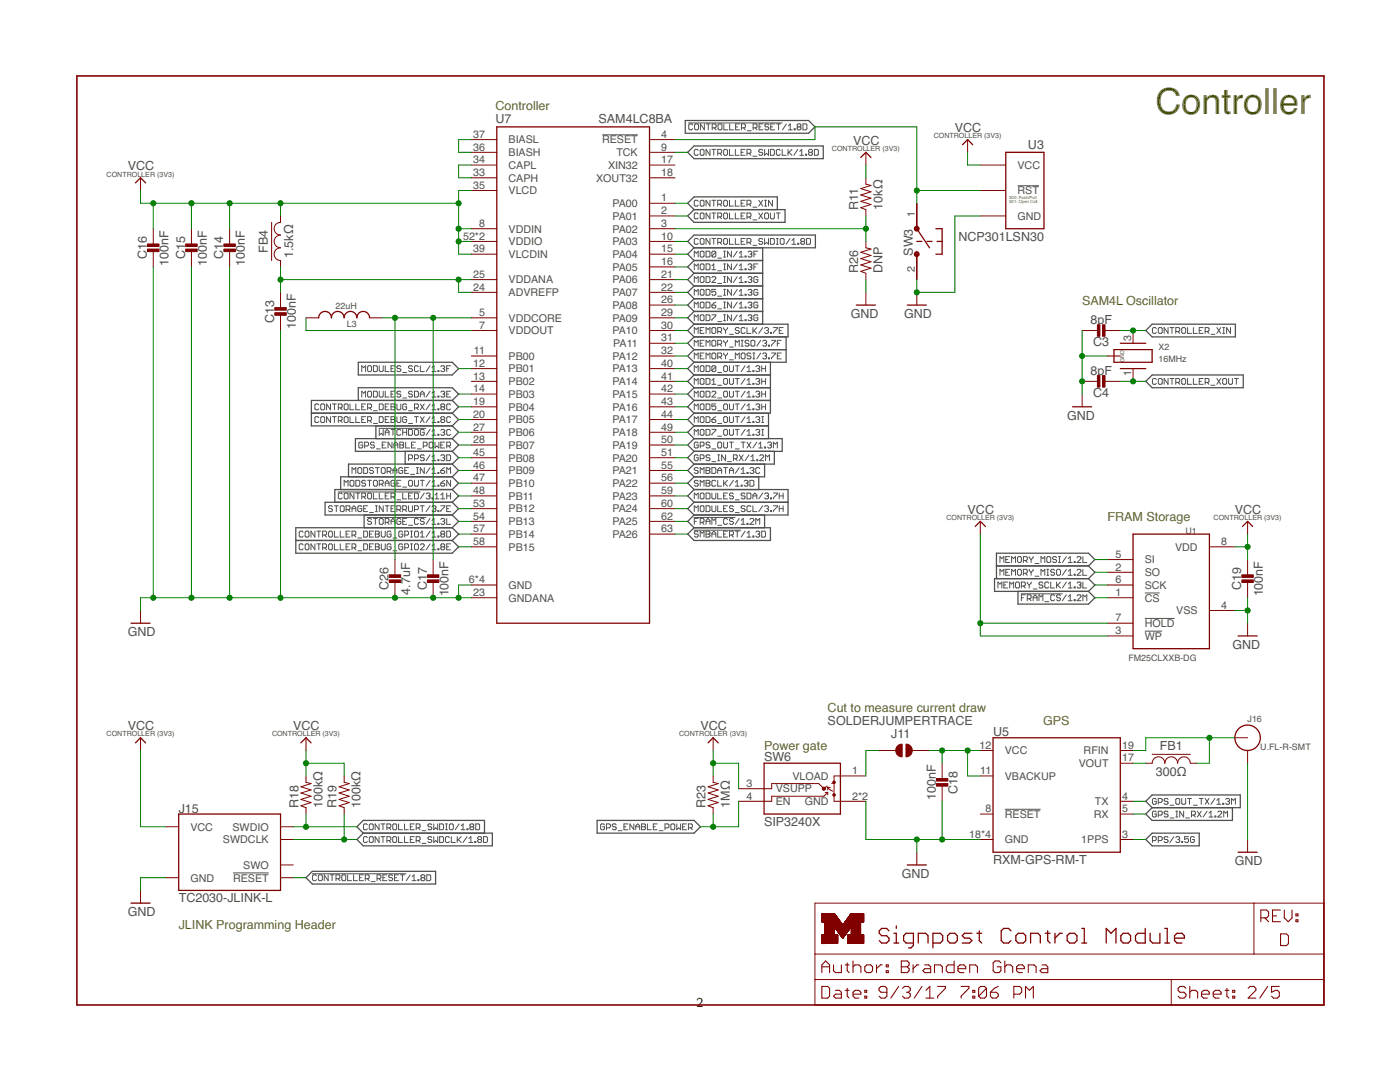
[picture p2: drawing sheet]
<svg xmlns="http://www.w3.org/2000/svg" width="279mm" height="216mm" viewBox="0 0 279 216" stroke-linecap="round" stroke-linejoin="round" font-family="sans-serif">
<defs><g id="words">
<text font-size="7.2" fill="#808000" x="230.6" y="22.8">Controller</text>
<text font-size="2.7" x="139" y="200.9">2</text>
<g font-size="2.5" fill="#808000">
<text x="98.9" y="22">Controller</text>
<text x="216" y="60.9">SAM4L Oscillator</text>
<text x="221" y="104">FRAM Storage</text>
<text x="165.2" y="142.1">Cut to measure current draw</text>
<text x="152.5" y="149.7">Power gate</text>
<text x="208.2" y="144.7">GPS</text>
<text x="35.7" y="185.3">JLINK Programming Header</text>
</g>
<g font-size="2.5" fill="#505050">
<text x="98.9" y="24.6">U7</text>
<text x="119.5" y="24.6">SAM4LC8BA</text>
<text x="170.3" y="28.9">VCC</text>
<text x="190.6" y="26.3">VCC</text>
<text x="205.2" y="29.6">U3</text>
<text x="25.5" y="34">VCC</text>
<text x="171.3" y="41.8" transform="rotate(-90 171.3 41.8)">R11</text>
<text x="176.1" y="41.8" transform="rotate(-90 176.1 41.8)">10kΩ</text>
<text x="29.3" y="51.7" transform="rotate(-90 29.3 51.7)">C16</text>
<text x="33.6" y="53" transform="rotate(-90 33.6 53)">100nF</text>
<text x="36.9" y="51.7" transform="rotate(-90 36.9 51.7)">C15</text>
<text x="41.2" y="53" transform="rotate(-90 41.2 53)">100nF</text>
<text x="44.6" y="51.7" transform="rotate(-90 44.6 51.7)">C14</text>
<text x="48.9" y="53" transform="rotate(-90 48.9 53)">100nF</text>
<text x="53.4" y="50.5" transform="rotate(-90 53.4 50.5)">FB4</text>
<text x="58.5" y="51.5" transform="rotate(-90 58.5 51.5)">1.5kΩ</text>
<text x="182.2" y="51" transform="rotate(-90 182.2 51)">SW3</text>
<text x="191.3" y="48.2">NCP301LSN30</text>
<text x="171.3" y="54.5" transform="rotate(-90 171.3 54.5)">R26</text>
<text x="176.1" y="54.5" transform="rotate(-90 176.1 54.5)">DNP</text>
<text x="54.7" y="64.4" transform="rotate(-90 54.7 64.4)">C13</text>
<text x="59" y="65.7" transform="rotate(-90 59 65.7)">100nF</text>
<text x="169.8" y="63.4">GND</text>
<text x="180.4" y="63.4">GND</text>
<text x="217.6" y="64.7">8pF</text>
<text x="218.2" y="69">C3</text>
<text x="217.6" y="74.8">8pF</text>
<text x="213" y="83.7">GND</text>
<text x="218.2" y="79.2">C4</text>
<text x="193.1" y="102.5">VCC</text>
<text x="246.4" y="102.5">VCC</text>
<text x="77.6" y="117.8" transform="rotate(-90 77.6 117.8)">C26</text>
<text x="81.9" y="118.7" transform="rotate(-90 81.9 118.7)">4.7uF</text>
<text x="85.2" y="117.8" transform="rotate(-90 85.2 117.8)">C17</text>
<text x="89.5" y="119" transform="rotate(-90 89.5 119)">100nF</text>
<text x="247.7" y="117.8" transform="rotate(-90 247.7 117.8)">C19</text>
<text x="252" y="119" transform="rotate(-90 252 119)">100nF</text>
<text x="25.5" y="126.9">GND</text>
<text x="246" y="129.4">GND</text>
<text x="25.5" y="145.7">VCC</text>
<text x="58.5" y="145.7">VCC</text>
<text x="139.8" y="145.7">VCC</text>
<text x="165.2" y="144.7">SOLDERJUMPERTRACE</text>
<text x="177.9" y="147.2">J11</text>
<text x="198.2" y="147">U5</text>
<text x="231.5" y="149.7">FB1</text>
<text x="152.5" y="151.8">SW6</text>
<text x="230.7" y="154.8">300Ω</text>
<text x="59.6" y="161.2" transform="rotate(-90 59.6 161.2)">R18</text>
<text x="64.4" y="161.2" transform="rotate(-90 64.4 161.2)">100kΩ</text>
<text x="67.2" y="161.2" transform="rotate(-90 67.2 161.2)">R19</text>
<text x="72" y="161.2" transform="rotate(-90 72 161.2)">100kΩ</text>
<text x="140.8" y="161.2" transform="rotate(-90 140.8 161.2)">R23</text>
<text x="145.6" y="161.2" transform="rotate(-90 145.6 161.2)">1MΩ</text>
<text x="186.8" y="159.6" transform="rotate(-90 186.8 159.6)">100nF</text>
<text x="191.1" y="158.4" transform="rotate(-90 191.1 158.4)">C18</text>
<text x="35.7" y="162.2">J15</text>
<text x="152.5" y="164.7">SIP3240X</text>
<text x="198.2" y="172.3">RXM-GPS-RM-T</text>
<text x="246.4" y="172.6">GND</text>
<text x="35.7" y="180">TC2030-JLINK-L</text>
<text x="179.9" y="175.1">GND</text>
<text x="25.5" y="182.8">GND</text>
</g>
<g font-size="2.1" fill="#505050">
<text x="94.4" y="27.5">37</text>
<text x="101.5" y="28.6">BIASL</text>
<text x="120.2" y="28.6">RESET</text>
<text x="132" y="27.5">4</text>
<text x="94.4" y="30">36</text>
<text x="94.4" y="32.6">34</text>
<text x="94.4" y="35.1">33</text>
<text x="101.5" y="31.2">BIASH</text>
<text x="101.5" y="33.7">CAPL</text>
<text x="121.3" y="33.7">XIN32</text>
<text x="123" y="31.2">TCK</text>
<text x="132" y="30">9</text>
<text x="132" y="32.6">17</text>
<text x="132" y="35.1">18</text>
<text x="203.1" y="33.7">VCC</text>
<text x="94.4" y="37.7">35</text>
<text x="101.5" y="38.8">VLCD</text>
<text x="101.5" y="36.2">CAPH</text>
<text x="119" y="36.2">XOUT32</text>
<text x="122.2" y="41.3">PA00</text>
<text x="132" y="40.2">1</text>
<text x="203.1" y="38.8">RST</text>
<text x="92.4" y="47.8">52*2</text>
<text x="95.6" y="45.3">8</text>
<text x="101.5" y="46.4">VDDIN</text>
<text x="122.2" y="43.9">PA01</text>
<text x="122.2" y="46.4">PA02</text>
<text x="132" y="42.7">2</text>
<text x="132" y="45.3">3</text>
<text x="132" y="47.8">10</text>
<text x="182.6" y="43.3" transform="rotate(-90 182.6 43.3)">1</text>
<text x="203.1" y="43.9">GND</text>
<text x="94.4" y="50.4">39</text>
<text x="101.5" y="48.9">VDDIO</text>
<text x="101.5" y="51.5">VLCDIN</text>
<text x="122.2" y="48.9">PA03</text>
<text x="122.2" y="51.5">PA04</text>
<text x="132" y="50.4">15</text>
<text x="132" y="52.9">16</text>
<text x="94.4" y="58">24</text>
<text x="94.4" y="55.4">25</text>
<text x="101.5" y="59.1">ADVREFP</text>
<text x="101.5" y="56.6">VDDANA</text>
<text x="122.2" y="54">PA05</text>
<text x="122.2" y="56.6">PA06</text>
<text x="122.2" y="59.1">PA07</text>
<text x="132" y="55.4">21</text>
<text x="132" y="58">22</text>
<text x="182.6" y="54.2" transform="rotate(-90 182.6 54.2)">2</text>
<text x="95.6" y="63.1">5</text>
<text x="95.6" y="65.6">7</text>
<text x="101.5" y="64.2">VDDCORE</text>
<text x="122.2" y="61.6">PA08</text>
<text x="122.2" y="64.2">PA09</text>
<text x="132" y="60.5">26</text>
<text x="132" y="63.1">29</text>
<text x="132" y="65.6">30</text>
<text x="94.6" y="70.7">11</text>
<text x="101.5" y="66.7">VDDOUT</text>
<text x="101.5" y="71.8">PB00</text>
<text x="122.2" y="66.7">PA10</text>
<text x="122.2" y="71.8">PA12</text>
<text x="122.4" y="69.2">PA11</text>
<text x="132" y="68.1">31</text>
<text x="132" y="70.7">32</text>
<text x="225.8" y="68.1" transform="rotate(-90 225.8 68.1)">3</text>
<text x="94.4" y="75.7">13</text>
<text x="94.4" y="73.2">12</text>
<text x="101.5" y="76.9">PB02</text>
<text x="101.5" y="74.3">PB01</text>
<text x="122.2" y="74.3">PA13</text>
<text x="122.2" y="76.9">PA14</text>
<text x="132" y="73.2">40</text>
<text x="132" y="75.7">41</text>
<text x="225.8" y="75.1" transform="rotate(-90 225.8 75.1)">1</text>
<text x="94.4" y="83.4">20</text>
<text x="94.4" y="80.8">19</text>
<text x="94.4" y="78.3">14</text>
<text x="101.5" y="81.9">PB04</text>
<text x="101.5" y="79.4">PB03</text>
<text x="122.2" y="79.4">PA15</text>
<text x="122.2" y="81.9">PA16</text>
<text x="132" y="78.3">42</text>
<text x="132" y="80.8">43</text>
<text x="132" y="83.4">44</text>
<text x="94.4" y="88.4">28</text>
<text x="94.4" y="85.9">27</text>
<text x="101.5" y="89.6">PB07</text>
<text x="101.5" y="87">PB06</text>
<text x="101.5" y="84.5">PB05</text>
<text x="122.2" y="84.5">PA17</text>
<text x="122.2" y="87">PA18</text>
<text x="122.2" y="89.6">PA19</text>
<text x="132" y="85.9">49</text>
<text x="132" y="88.4">50</text>
<text x="94.4" y="93.5">46</text>
<text x="94.4" y="91">45</text>
<text x="101.5" y="94.6">PB09</text>
<text x="101.5" y="92.1">PB08</text>
<text x="122.2" y="92.1">PA20</text>
<text x="122.2" y="94.6">PA21</text>
<text x="132" y="91">51</text>
<text x="132" y="93.5">55</text>
<text x="94.4" y="101.1">53</text>
<text x="94.4" y="98.6">48</text>
<text x="94.4" y="96.1">47</text>
<text x="101.5" y="99.7">PB11</text>
<text x="101.5" y="97.2">PB10</text>
<text x="122.2" y="97.2">PA22</text>
<text x="122.2" y="99.7">PA23</text>
<text x="132" y="96.1">56</text>
<text x="132" y="98.6">59</text>
<text x="132" y="101.1">60</text>
<text x="94.4" y="106.2">57</text>
<text x="94.4" y="103.7">54</text>
<text x="101.5" y="107.3">PB14</text>
<text x="101.5" y="102.3">PB12</text>
<text x="101.5" y="104.8">PB13</text>
<text x="122.2" y="102.3">PA24</text>
<text x="122.2" y="104.8">PA25</text>
<text x="122.2" y="107.3">PA26</text>
<text x="132" y="103.7">62</text>
<text x="132" y="106.2">63</text>
<text x="94.4" y="108.8">58</text>
<text x="101.5" y="109.9">PB15</text>
<text x="222.6" y="111.3">5</text>
<text x="222.6" y="113.8">2</text>
<text x="228.5" y="112.4">SI</text>
<text x="234.5" y="109.9">VDD</text>
<text x="243.7" y="108.8">8</text>
<text x="93.6" y="116.4">6*4</text>
<text x="94.4" y="118.9">23</text>
<text x="101.5" y="117.5">GND</text>
<text x="222.6" y="116.4">6</text>
<text x="222.6" y="118.9">1</text>
<text x="228.5" y="115">SO</text>
<text x="228.5" y="117.5">SCK</text>
<text x="101.5" y="120">GNDANA</text>
<text x="222.6" y="124">7</text>
<text x="228.5" y="120">CS</text>
<text x="228.5" y="125.1">HOLD</text>
<text x="234.8" y="122.6">VSS</text>
<text x="243.7" y="121.5">4</text>
<text x="222.6" y="126.5">3</text>
<text x="228.5" y="127.7">WP</text>
<text x="195.5" y="149.4">12</text>
<text x="223.9" y="149.4">19</text>
<text x="158.1" y="155.6">VLOAD</text>
<text x="170.1" y="154.5">1</text>
<text x="195.6" y="154.5">11</text>
<text x="200.5" y="150.5">VCC</text>
<text x="200.5" y="155.6">VBACKUP</text>
<text x="215.3" y="153">VOUT</text>
<text x="216.3" y="150.5">RFIN</text>
<text x="223.9" y="151.9">17</text>
<text x="149" y="157">3</text>
<text x="149" y="159.5">4</text>
<text x="154.8" y="158.1">VSUPP</text>
<text x="154.8" y="160.7">EN</text>
<text x="160.6" y="160.7">GND</text>
<text x="170.1" y="159.5">2*2</text>
<text x="218.5" y="160.7">TX</text>
<text x="223.9" y="159.5">4</text>
<text x="38" y="165.7">VCC</text>
<text x="46.4" y="165.7">SWDIO</text>
<text x="193.4" y="167.2">18*4</text>
<text x="196.7" y="162.1">8</text>
<text x="200.5" y="163.2">RESET</text>
<text x="218.3" y="163.2">RX</text>
<text x="223.9" y="162.1">5</text>
<text x="223.9" y="167.2">3</text>
<text x="44.5" y="168.3">SWDCLK</text>
<text x="48.5" y="173.4">SWO</text>
<text x="200.5" y="168.3">GND</text>
<text x="215.8" y="168.3">1PPS</text>
<text x="38" y="175.9">GND</text>
<text x="46.5" y="175.9">RESET</text>
</g>
<g font-size="1.8" fill="#505050">
<text x="67" y="61.6">22uH</text>
<text x="69.2" y="65.2">L3</text>
<text x="231.2" y="69.8">X2</text>
<text x="231.2" y="72.3">16MHz</text>
<text x="236.6" y="106.6">U1</text>
<text x="225.2" y="132">FM25CLXXB-DG</text>
<text x="249" y="144.2">J16</text>
<text x="251.5" y="149.7">U.FL-R-SMT</text>
</g>
<g font-size="1.4" fill="#505050">
<text x="186.3" y="27.6">CONTROLLER (3V3)</text>
<text x="21.3" y="35.2">CONTROLLER (3V3)</text>
<text x="166" y="30.1">CONTROLLER (3V3)</text>
<text x="188.9" y="103.8">CONTROLLER (3V3)</text>
<text x="242.2" y="103.8">CONTROLLER (3V3)</text>
<text x="21.3" y="147">CONTROLLER (3V3)</text>
<text x="54.3" y="147">CONTROLLER (3V3)</text>
<text x="135.5" y="147">CONTROLLER (3V3)</text>
</g>
<text font-size="1.1" fill="#505050" x="224.3" y="72.2" transform="rotate(-90 224.3 72.2)">GND</text>
<g font-size=".8" fill="#808000">
<text x="201.4" y="39.6">300: Push/Pull</text>
<text x="201.4" y="40.6">301: Open Coll</text>
</g>
</g></defs>
<g fill="none" stroke="#505050" stroke-width=".2">
<path d="M120.2 26.9h7.1M137.4 24.5h18.7M138.2 24.9l-.2-.2h-.4l-.1 .2v.8l.1 .2h.4l.2-.2M138.8 24.7h.4l.2 .2v.8l-.2 .2h-.4l-.2-.2v-.8zM139.3 30l-.2-.2h-.3l-.2 .2v.8l.2 .2h.3l.2-.2M139.9 29.8h.4l.2 .2v.8l-.2 .2h-.4l-.2-.2v-.8zM140.6 24.7v1.2l-.8-1.2v1.2M140.9 24.7h.8M141.4 24.7v1.2M141.7 29.8v1.2l-.8-1.2v1.2M141.7 40v1.1l-.8-1.1v1.1M142.1 29.8h.8"/>
<path d="M142.1 40h.8M142.1 25.5h.6l.2-.2v-.4l-.2-.2h-.6v1.2M142.5 29.8v1.2M142.5 40v1.1M142.5 25.5l.4 .4M143.2 30.6h.6l.2-.2v-.4l-.2-.2h-.6v1.2M143.5 24.7h.4l.2 .2v.8l-.2 .2h-.4l-.2-.2v-.8zM143.6 30.6l.4 .4M144.5 24.7v1.2h.7M144.6 29.8h.4l.2 .2v.8l-.2 .2h-.4l-.2-.2v-.8zM144.6 40h.4l.2 .2v.7l-.2 .2h-.4l-.2-.2v-.7zM145.6 29.8v1.2h.8"/>
<path d="M145.6 40v1.1h.8M145.6 24.7v1.2h.8M146.7 29.8v1.2h.8M146.7 40v1.1h.8M146.8 25.3h.4M147.6 24.7h-.8v1.2h.8M147.9 30.4h.4M148 25.5h.6l.2-.2v-.4l-.2-.2h-.6v1.2M148.4 25.5l.4 .4M148.7 29.8h-.8v1.2h.8M148.7 40h-.8v1.1h.8M149.1 30.6h.6l.2-.2v-.4l-.2-.2h-.6v1.2"/>
<path d="M149.1 26.1h.8M149.5 30.6l.4 .4M150.3 31.2h.7M150.3 25.5h.6l.2-.2v-.4l-.2-.2h-.6v1.2M150.7 25.5l.4 .4M151.4 40l.8 1.1M151.5 25.3h.4M152.2 30l-.2-.2h-.4l-.2 .4 .2 .2h.4l.2 .4-.2 .2h-.4l-.2-.2M152.2 40l-.8 1.1M152.3 24.7h-.8v1.2h.8M152.6 29.8v1.2l.4-.4 .4 .4v-1.2M152.6 40h.4"/>
<path d="M152.8 40v1.1M153.4 24.9l-.2-.2h-.4l-.1 .4 .1 .2h.4l.2 .4-.2 .2h-.4l-.1-.2M153.8 29.8h.5l.2 .2v.8l-.2 .2h-.5zM153.8 25.3h.4M154.2 40v1.1l-.8-1.1v1.1M154.6 24.7h-.8v1.2h.8M155 24.7h.8M155.4 24.7v1.2M155.7 30l-.2-.2h-.4l-.2 .2v.8l.2 .2h.4l.2-.2M156.1 29.8v1.2h.8M156.9 24.7l-.7 1.2M157.3 29.8v1.2"/>
<path d="M157.3 25.9h.8M157.3 25.1l.4-.4v1.2M157.5 30.4l.6 .6M158.1 29.8l-.8 .8M158.5 25.7h.2v.2h-.2zM159.2 29.8l-.8 1.2M159.3 25.3l-.2-.2 .2-.4h.4l.2 .2-.2 .4M159.3 25.3l-.2 .2 .2 .4h.4l.2-.2-.2-.4M159.3 25.3h.4M159.6 31h.8M159.6 30.2l.4-.4v1.2M160.3 24.7h.5l.2 .2v.8l-.2 .2h-.5z"/>
<path d="M160.8 30.8h.2v.2h-.2zM161.6 30.4l-.2-.2 .2-.4h.3l.2 .2-.2 .4M161.6 30.4l-.2 .2 .2 .4h.3l.2-.2-.2-.4M161.6 30.4h.3M162.5 29.8h.6l.2 .2v.8l-.2 .2h-.6zM203.1 37.1h4.2M138.6 51.3v-1.2l.4 .4 .3-.4v1.2M138.6 53.8v-1.1l.4 .3 .3-.3v1.1M138.6 56.4v-1.2l.4 .4 .3-.4v1.2M138.6 58.9v-1.2l.4 .4 .3-.4v1.2M139.3 40.2l-.2-.2h-.3l-.2 .2v.7l.2 .2h.3l.2-.2M139.3 42.7l-.2-.2h-.3l-.2 .2v.8l.2 .2h.3l.2-.2"/>
<path d="M139.3 47.8l-.2-.2h-.3l-.2 .2v.8l.2 .1h.3l.2-.1M139.7 40.2l.2-.2h.4l.2 .2v.7l-.2 .2h-.4l-.2-.2zM139.9 42.5h.4l.2 .2v.8l-.2 .2h-.4l-.2-.2v-.8zM139.9 47.6h.4l.2 .2v.8l-.2 .1h-.4l-.2-.1v-.8zM139.9 50.1h.4l.2 .2v.8l-.2 .2h-.4l-.2-.2v-.8zM139.9 52.7h.4l.2 .2v.7l-.2 .2h-.4l-.2-.2v-.7zM139.9 55.2h.4l.2 .2v.8l-.2 .2h-.4l-.2-.2v-.8zM139.9 57.7h.4l.2 .2v.8l-.2 .2h-.4l-.2-.2v-.8zM140.9 50.1h.6l.2 .2v.8l-.2 .2h-.6zM140.9 52.7h.6l.2 .2v.7l-.2 .2h-.6zM140.9 55.2h.6l.2 .2v.8l-.2 .2h-.6zM140.9 57.7h.6l.2 .2v.8l-.2 .2h-.6z"/>
<path d="M141.7 42.5v1.2l-.8-1.2v1.2M141.7 47.6v1.1l-.8-1.1v1.1M142.1 53l.4-.3v1.1M142.1 42.5h.8M142.1 55.4l.2-.2h.4l.2 .2v.2l-.8 .8h.8M142.1 53.8h.8M142.1 47.6h.8M142.5 42.5v1.2M142.5 47.6v1.1M142.9 50.3l-.2-.2h-.4l-.2 .2v.8M142.9 57.7h-.8v.6l.4-.2 .4 .2v.4l-.2 .2h-.4l-.2-.2M142.9 50.3v.8l-.2 .2h-.4l-.2-.2"/>
<path d="M142.9 50.3l-.8 .8M143.2 40.7h.6l.2-.1v-.4l-.2-.2h-.6v1.1M143.2 43.3h.6l.2-.2v-.4l-.2-.2h-.6v1.2M143.2 48.4h.6l.2-.2v-.4l-.2-.2h-.6v1.1M143.2 51.5h.8M143.2 54h.8M143.2 56.6h.8M143.2 59.1h.8M143.6 43.3l.4 .4M143.6 40.7l.4 .4M143.6 48.4l.4 .3M144.4 50.1h.4"/>
<path d="M144.4 51.3h.4M144.4 52.7h.4M144.4 53.8h.4M144.4 55.2h.4M144.4 56.4h.4M144.4 57.7h.4M144.4 58.9h.4M144.6 42.5h.4l.2 .2v.8l-.2 .2h-.4l-.2-.2v-.8zM144.6 47.6h.4l.2 .2v.8l-.2 .1h-.4l-.2-.1v-.8zM144.6 50.1v1.2M144.6 52.7v1.1M144.6 55.2v1.2"/>
<path d="M144.6 57.7v1.2M145.6 42.5v1.2h.8M145.6 47.6v1.1h.8M146 50.1v1.2l-.8-1.2v1.2M146 52.7v1.1l-.8-1.1v1.1M146 55.2v1.2l-.8-1.2v1.2M146 57.7v1.2l-.8-1.2v1.2M146.7 42.5v1.2h.8M146.7 47.6v1.1h.8M147.1 50.1l-.7 1.2M147.1 52.7l-.7 1.1M147.1 55.2l-.7 1.2"/>
<path d="M147.1 57.7l-.7 1.2M147.5 50.5l.4-.4v1.2M147.5 53l.4-.3v1.1M147.5 55.6l.4-.4v1.2M147.5 58.1l.4-.4v1.2M147.5 51.3h.8M147.5 53.8h.8M147.5 56.4h.8M147.5 58.9h.8M147.9 40.6h.4M147.9 43.1h.4M147.9 48.2h.4"/>
<path d="M148.7 42.5h-.8v1.2h.8M148.7 47.6h-.8v1.1h.8M148.7 51.1h.2v.2h-.2zM148.7 53.6h.2v.2h-.2zM148.7 56.2h.2v.2h-.2zM148.7 58.7h.2v.2h-.2zM149.1 40.7h.6l.2-.1v-.4l-.2-.2h-.6v1.1M149.1 43.3h.6l.2-.2v-.4l-.2-.2h-.6v1.2M149.1 48.4h.6l.2-.2v-.4l-.2-.2h-.6v1.1M149.3 57.9l.2-.2h.4l.2 .2-.2 .4M149.3 55.4l.2-.2h.4l.2 .2-.2 .4M149.3 50.3l.2-.2h.4l.2 .2-.2 .4"/>
<path d="M149.3 52.9l.2-.2h.4l.2 .2-.2 .4M149.5 40.7l.4 .4M149.5 43.3l.4 .4M149.5 48.4l.4 .3M149.7 50.7h.2M149.7 53.3h.2M149.7 55.8h.2M149.7 58.3h.2M149.9 50.7l.2 .2-.2 .4h-.4l-.2-.2M149.9 53.3l.2 .1-.2 .4h-.4l-.2-.2M149.9 55.8l.2 .2-.2 .4h-.4l-.2-.2M149.9 58.3l.2 .2-.2 .4h-.4l-.2-.2"/>
<path d="M150.3 41.3h.7M150.3 43.9h.7M150.3 49h.7M150.5 50.7h.3M150.5 53.3h.3M151.2 55.4l-.2-.2h-.4l-.1 .2v.8l.1 .2h.4l.2-.2v-.4h-.4M151.2 57.9l-.2-.2h-.4l-.1 .2v.8l.1 .2h.4l.2-.2v-.4h-.4M151.2 50.1h-.7v1.2M151.2 52.7h-.7v1.1M151.4 42.5l.8 1.2M152.2 47.8l-.2-.2h-.4l-.2 .4 .2 .2h.4l.2 .4-.2 .1h-.4l-.2-.1M152.2 42.5l-.8 1.2"/>
<path d="M152.6 47.6v1.1l.4-.3 .4 .3v-1.1M152.6 41.1h.4M152.8 42.5h.4l.2 .2v.8l-.2 .2h-.4l-.2-.2v-.8zM153.8 42.5v1l.2 .2h.3l.2-.2v-1M153.8 47.6h.5l.2 .2v.8l-.2 .1h-.5zM154.9 42.5h.8M154.9 47.6h.4M154.9 48.7h.4M155.1 47.6v1.1M155.3 42.5v1.2M155.7 47.8l.2-.2h.4l.2 .2v.8l-.2 .1h-.4l-.2-.1zM157.7 47.6l-.8 1.1"/>
<path d="M158.1 48.7h.7M158.1 48l.3-.4v1.1M159.2 48.6h.2v.1h-.2zM160 48.2l-.2 .2 .2 .3h.4l.2-.1-.2-.4M160 48.2l-.2-.2 .2-.4h.4l.2 .2-.2 .4M160 48.2h.4M161 47.6h.6l.2 .2v.8l-.2 .1h-.6zM72.2 74.1v-1.1l.4 .4 .4-.4v1.1M72.2 79.2v-1.1l.4 .3 .4-.3v1.1M73.6 78.1h.3l.2 .2v.7l-.2 .2h-.3l-.2-.2v-.7zM73.6 73h.3l.2 .2v.8l-.2 .1h-.3l-.2-.1v-.8zM74.5 78.1h.6l.2 .2v.7l-.2 .2h-.6z"/>
<path d="M74.5 73h.6l.2 .2v.8l-.2 .1h-.6zM75.7 78.1v.9l.2 .2h.4l.2-.2v-.9M75.7 73v1l.2 .1h.4l.2-.1v-1M76.9 78.1v1.1h.7M76.9 73v1.1h.7M78 78.6h.4M78 73.6h.4M78.8 78.1h-.8v1.1h.8M78.8 73h-.8v1.1h.8M80 78.3l-.2-.2h-.4l-.2 .3 .2 .2h.4l.2 .4-.2 .2h-.4l-.2-.2M80 73.2l-.2-.2h-.4l-.2 .4 .2 .2h.4l.2 .4-.2 .1h-.4l-.2-.1M80.4 79.4h.8"/>
<path d="M80.4 74.3h.8M82.3 73.2l-.2-.2h-.4l-.2 .2 .2 .4h.4l.2 .2-.2 .3h-.4l-.2-.1M82.3 78.3l-.2-.2h-.4l-.2 .2 .2 .3h.4l.2 .2-.2 .4h-.4l-.2-.2M82.7 78.1h.6l.2 .2v.7l-.2 .2h-.6zM83.5 73.2l-.2-.2h-.4l-.2 .2v.8l.2 .1h.4l.2-.1M83.9 73v1.1h.8M83.9 79.2v-.8l.4-.3 .4 .3v.8M83.9 78.6h.8M85.8 78.1l-.8 1.1M85.8 73l-.8 1.1M86.2 73.4l.4-.4v1.1M86.2 78.4l.4-.3v1.1"/>
<path d="M86.2 79.2h.8M86.2 74.1h.8M87.4 74h.2v.1h-.2zM87.4 79h.2v.2h-.2zM88 73.2l.2-.2h.4l.2 .2-.2 .4M88 78.3l.2-.2h.4l.2 .2-.2 .3M88.4 78.6h.2M88.4 73.6h.2M88.6 73.6l.2 .2-.2 .3h-.4l-.2-.1M88.6 78.6l.2 .2-.2 .4h-.4l-.2-.2M89.2 78.6h.3M89.2 73.6h.3"/>
<path d="M89.9 73h-.7v1.1M89.9 78.1h-.7v1.1h.7M138.6 61.4v-1.1l.4 .4 .3-.4v1.1M138.6 64v-1.2l.4 .4 .3-.4v1.2M138.6 66.5v-1.1l.4 .3 .3-.3v1.1M138.6 69.1v-1.2l.4 .4 .3-.4v1.2M138.6 71.6v-1.2l.4 .4 .3-.4v1.2M138.6 74.1v-1.1l.4 .4 .3-.4v1.1M138.6 76.7v-1.2l.4 .4 .3-.4v1.2M138.6 79.2v-1.1l.4 .3 .3-.3v1.1M139.7 66h.4M139.7 71h.4"/>
<path d="M139.7 68.5h.4M139.9 60.3h.4l.2 .2v.8l-.2 .1h-.4l-.2-.1v-.8zM139.9 62.8h.4l.2 .2v.8l-.2 .2h-.4l-.2-.2v-.8zM139.9 73h.4l.2 .2v.8l-.2 .1h-.4l-.2-.1v-.8zM139.9 75.5h.4l.2 .2v.8l-.2 .2h-.4l-.2-.2v-.8zM139.9 78.1h.4l.2 .2v.7l-.2 .2h-.4l-.2-.2v-.7zM140.5 65.4h-.8v1.1h.8M140.5 67.9h-.8v1.2h.8M140.5 70.4h-.8v1.2h.8M140.9 60.3h.6l.2 .2v.8l-.2 .1h-.6zM140.9 62.8h.6l.2 .2v.8l-.2 .2h-.6zM140.9 66.5v-1.1l.4 .3 .4-.3v1.1"/>
<path d="M140.9 69.1v-1.2l.4 .4 .4-.4v1.2M140.9 71.6v-1.2l.4 .4 .4-.4v1.2M140.9 73h.6l.2 .2v.8l-.2 .1h-.6zM140.9 75.5h.6l.2 .2v.8l-.2 .2h-.6zM140.9 78.1h.6l.2 .2v.7l-.2 .2h-.6zM142.1 75.9l.4-.4v1.2M142.1 76.7h.8M142.1 60.9h.6l.2 .4-.2 .1h-.4l-.2-.1zM142.1 62.8h.8v.2l-.8 .8v.2M142.1 78.3l.2-.2h.4l.2 .2v.1l-.8 .8h.8M142.3 65.4h.4l.2 .2v.7l-.2 .2h-.4l-.2-.2v-.7zM142.3 70.4h.4l.2 .2v.8l-.2 .2h-.4l-.2-.2v-.8z"/>
<path d="M142.3 67.9h.4l.2 .2v.8l-.2 .2h-.4l-.2-.2v-.8zM142.9 73.2l-.2-.2h-.4l-.2 .2v.8M142.9 73.2v.8l-.2 .1h-.4l-.2-.1M142.9 60.3l-.8 .6M142.9 73.2l-.8 .8M143.2 66.1h.6l.2-.1v-.4l-.2-.2h-.6v1.1M143.2 68.7h.6l.2-.2v-.4l-.2-.2h-.6v1.2M143.2 71.2h.6l.2-.2v-.4l-.2-.2h-.6v1.2M143.2 76.9h.8M143.2 79.4h.8M143.2 74.3h.8M143.2 61.6h.8"/>
<path d="M143.2 64.2h.8M143.6 71.2l.4 .4M143.6 68.7l.4 .4M143.6 66.1l.4 .4M144.4 65.4v.2l.4 .4M144.4 67.9v.2l.4 .4M144.4 70.4v.2l.4 .4M144.4 60.3h.4M144.4 61.4h.4M144.4 62.8h.4M144.4 64h.4M144.6 75.5h.4l.2 .2v.8l-.2 .2h-.4l-.2-.2v-.8z"/>
<path d="M144.6 73h.4l.2 .2v.8l-.2 .1h-.4l-.2-.1v-.8zM144.6 78.1h.4l.2 .2v.7l-.2 .2h-.4l-.2-.2v-.7zM144.6 60.3v1.1M144.6 62.8v1.2M144.8 66v.5M144.8 68.5v.6M144.8 71v.6M145.2 65.4v.2l-.4 .4M145.2 67.9v.2l-.4 .4M145.2 70.4v.2l-.4 .4M145.6 73v1l.2 .1h.4l.2-.1v-1M145.6 75.5v1l.2 .2h.4l.2-.2v-1"/>
<path d="M145.6 78.1v.9l.2 .2h.4l.2-.2v-.9M145.6 66.7h.8M145.6 71.8h.8M145.6 69.3h.8M146 60.3v1.1l-.8-1.1v1.1M146 62.8v1.2l-.8-1.2v1.2M146.7 69.1v-1.2l.4 .4 .4-.4v1.2M146.7 71.6v-1.2l.4 .4 .4-.4v1.2M146.7 75.5h.8M146.7 78.1h.8M146.7 73h.8M147.1 73v1.1"/>
<path d="M147.1 75.5v1.2M147.1 78.1v1.1M147.1 60.3l-.7 1.1M147.1 62.8l-.7 1.2M147.5 65.6l-.2-.2h-.4l-.2 .3 .2 .3h.4l.2 .3-.2 .2h-.4l-.2-.2M147.5 60.7l.4-.4v1.1M147.5 63.2l.4-.4v1.2M147.5 61.4h.8M147.5 64h.8M147.9 67.9h.4M147.9 69.1h.4M148.1 70.4h.4l.2 .2v.8l-.2 .2h-.4l-.2-.2v-.8z"/>
<path d="M148.1 67.9v1.2M148.7 65.6l-.2-.2h-.4l-.2 .2v.7l.2 .2h.4l.2-.2M148.7 61.3h.2v.1h-.2zM148.7 63.8h.2v.2h-.2zM148.7 73l-.8 1.1M148.7 75.5l-.8 1.2M148.7 78.1l-.8 1.1M149.1 65.4v1.1h.8M149.1 76.7h.8M149.1 73.4l.4-.4v1.1M149.1 75.9l.4-.4v1.2M149.1 78.4l.4-.3v1.1"/>
<path d="M149.1 79.2h.8M149.1 74.1h.8M149.3 60.5l.2-.2h.4l.2 .2-.2 .4M149.3 63l.2-.2h.4l.2 .2-.2 .4M149.5 68.1l-.2-.2h-.4l-.2 .2 .2 .4h.4l.2 .2-.2 .4h-.4l-.2-.2M149.7 60.9h.2M149.7 63.4h.2M149.9 70.6l-.2-.2h-.4l-.2 .2 .2 .4h.4l.2 .2-.2 .4h-.4l-.2-.2M149.9 63.4l.2 .2-.2 .4h-.4l-.2-.2M149.9 60.9l.2 .2-.2 .3h-.4l-.2-.1M150.1 67.9h.4l.1 .2v.8l-.1 .2h-.4l-.2-.2v-.8zM150.3 65.4v1.1"/>
<path d="M150.3 74h.2v.1h-.2zM150.3 76.5h.2v.2h-.2zM150.3 79h.2v.2h-.2zM150.3 70.4h.3M150.3 71.6h.3M150.5 70.4v1.2M150.5 66l.5 .5M150.8 78.3l.2-.2h.4l.2 .2-.2 .3M150.8 75.7l.2-.2h.4l.2 .2-.2 .4M150.8 73.2l.2-.2h.4l.2 .2-.2 .4M151 65.4l-.7 .7M151.2 60.5l-.2-.2h-.4l-.1 .2v.8l.1 .1h.4l.2-.1v-.4h-.4"/>
<path d="M151.2 63l-.2-.2h-.4l-.1 .2v.8l.1 .2h.4l.2-.2v-.4h-.4M151.2 76.1h.2M151.2 78.6h.2M151.2 73.6h.2M151.4 76.1l.2 .2-.2 .4h-.4l-.2-.2M151.4 78.6l.2 .2-.2 .4h-.4l-.2-.2M151.4 73.6l.2 .2-.2 .3h-.4l-.2-.1M151.8 70.4l-.8 1.2M151.8 67.9l-.8 1.2M152 76.1h.8M152 78.6h.8M152 73.6h.8"/>
<path d="M152 73v1.1M152 75.5v1.2M152 78.1v1.1M152.2 70.6l.2-.2h.4l.2 .2-.2 .4M152.2 68.1l.2-.2h.4l.2 .2-.2 .4M152.2 65.4l-.8 1.1M152.6 65.6l.2-.2h.4l.2 .2-.2 .4M152.6 71h.2M152.6 68.5h.2M152.8 73v1.1M152.8 75.5v1.2M152.8 78.1v1.1"/>
<path d="M152.8 71l.2 .2-.2 .4h-.4l-.2-.2M152.8 68.5l.2 .2-.2 .4h-.4l-.2-.2M153 66h.2M153.2 66l.2 .1-.2 .4h-.4l-.2-.2M153.4 68.9h.2v.2h-.2zM153.4 71.4h.2v.2h-.2zM153.8 66.3h.2v.2h-.2zM154 67.9h.7v.2l-.7 .8v.2M154 70.4h.7v.2l-.7 .8v.2M154.3 65.4h.8v.2l-.8 .7v.2M155.1 71h.4M155.1 68.5h.4"/>
<path d="M155.5 66h.4M155.9 67.9h-.8v1.2M155.9 70.4h-.8v1.2h.8M156.3 65.4h-.8v1.1h.8M230.8 65.6l-.2-.2h-.4l-.2 .2v.7l.2 .2h.4l.2-.2M230.8 75.7l-.2-.2h-.4l-.2 .2v.8l.2 .2h.4l.2-.2M231.4 65.4h.3l.2 .2v.7l-.2 .2h-.3l-.2-.2v-.7zM231.4 75.5h.3l.2 .2v.8l-.2 .2h-.3l-.2-.2v-.8zM233.1 65.4v1.1l-.8-1.1v1.1M233.1 75.5v1.2l-.8-1.2v1.2M233.5 65.4h.8M233.5 75.5h.8"/>
<path d="M233.9 65.4v1.1M233.9 75.5v1.2M234.7 66.1h.5l.2-.1v-.4l-.2-.2h-.5v1.1M234.7 76.3h.5l.2-.2v-.4l-.2-.2h-.5v1.2M235.1 66.1l.3 .4M235.1 76.3l.3 .4M236 65.4h.4l.2 .2v.7l-.2 .2h-.4l-.2-.2v-.7zM236 75.5h.4l.2 .2v.8l-.2 .2h-.4l-.2-.2v-.8zM237 65.4v1.1h.8M237 75.5v1.2h.8M238.2 65.4v1.1h.8M238.2 75.5v1.2h.8"/>
<path d="M239.3 66h.4M239.3 76.1h.4M240.1 65.4h-.8v1.1h.8M240.1 75.5h-.8v1.2h.8M240.5 66.1h.6l.2-.1v-.4l-.2-.2h-.6v1.1M240.5 76.3h.6l.2-.2v-.4l-.2-.2h-.6v1.2M240.9 66.1l.4 .4M240.9 76.3l.4 .4M241.7 66.7h.8M241.7 76.9h.8M242.8 65.4l.8 1.1M242.8 75.5l.8 1.2"/>
<path d="M243.6 65.4l-.8 1.1M243.6 75.5l-.8 1.2M244 75.7l.2-.2h.4l.2 .2v.8l-.2 .2h-.4l-.2-.2zM244 65.4h.4M244 66.5h.4M244.2 65.4v1.1M245.2 75.5v1l.2 .2h.4l.2-.2v-1M245.6 65.4v1.1l-.8-1.1v1.1M246.4 75.5h.7M246.7 75.5v1.2M63.6 83.3l-.2-.2h-.4l-.2 .2v.8l.2 .2h.4l.2-.2M63.6 80.8l-.2-.2h-.4l-.2 .2v.8l.2 .2h.4l.2-.2"/>
<path d="M64.2 83.1h.4l.2 .2v.8l-.2 .2h-.4l-.2-.2v-.8zM64.2 80.6h.4l.2 .2v.8l-.2 .2h-.4l-.2-.2v-.8zM66 80.6v1.2l-.8-1.2v1.2M66 83.1v1.2l-.8-1.2v1.2M66.3 83.1h.8M66.3 80.6h.8M66.7 80.6v1.2M66.7 83.1v1.2M67.5 98.2h16.3M67.5 83.9h.6l.2-.2v-.4l-.2-.2h-.6v1.2M67.5 81.4h.6l.2-.2v-.4l-.2-.2h-.6v1.2M67.9 83.9l.4 .4"/>
<path d="M67.9 81.4l.4 .4M68.3 98.6l-.2-.2h-.4l-.2 .2v.8l.2 .1h.4l.2-.1M68.7 97v-1.2l.4 .4 .4-.4v1.2M68.9 98.4h.4l.2 .2v.8l-.2 .1h-.4l-.2-.1v-.8zM68.9 83.1h.4l.2 .2v.8l-.2 .2h-.4l-.2-.2v-.8zM68.9 80.6h.4l.2 .2v.8l-.2 .2h-.4l-.2-.2v-.8zM69.8 83.1v1.2h.8M69.8 80.6v1.2h.8M70 95.8h.4l.2 .2v.8l-.2 .2h-.4l-.2-.2v-.8zM70.3 94.5v-1.2l.3 .4 .4-.4v1.2M70.6 98.4v1.1l-.8-1.1v1.1M71 95.8h.6l.2 .2v.8l-.2 .2h-.6z"/>
<path d="M71 98.4h.8M71 83.1v1.2h.8M71 80.6v1.2h.8M71.4 98.4v1.1M71.6 93.3h.4l.2 .2v.8l-.2 .2h-.4l-.2-.2v-.8zM72.2 99.1h.6l.2-.1v-.4l-.2-.2h-.6v1.1M72.2 83.7h.4M72.2 81.2h.4M72.4 88.4l-.2-.2h-.4l-.2 .2v.8l.2 .2h.4l.2-.2v-.4h-.4M72.6 93.3h.6l.2 .2v.8l-.2 .2h-.6zM72.6 99.1l.4 .4M72.8 89h.6l.2-.2v-.4l-.2-.2h-.6v1.2"/>
<path d="M73 96l-.2-.2h-.4l-.2 .2 .2 .4h.4l.2 .2-.2 .4h-.4l-.2-.2M73 80.6h-.8v1.2h.8M73 83.1h-.8v1.2h.8M73.4 95.8h.7M73.4 81.4h.5l.2-.2v-.4l-.2-.2h-.5v1.2M73.4 83.9h.5l.2-.2v-.4l-.2-.2h-.5v1.2M73.6 98.4h.3l.2 .2v.8l-.2 .1h-.3l-.2-.1v-.8zM73.7 81.4l.4 .4M73.7 83.9l.4 .4M73.7 95.8v1.2M74.5 93.5l-.2-.2h-.4l-.2 .4 .2 .2h.4l.2 .4-.2 .2h-.4l-.2-.2M74.5 98.4v1.1h.8"/>
<path d="M74.5 84.5h.8M74.5 82h.8M74.7 88.4l-.2-.2h-.4l-.2 .2 .2 .4h.4l.2 .2-.2 .4h-.4l-.2-.2M74.7 95.8h.4l.2 .2v.8l-.2 .2h-.4l-.2-.2v-.8zM74.9 93.3h.8M75.1 89.6h.8M75.3 93.3v1.2M75.6 85.5h9.4M75.7 96.6h.6l.2-.2v-.4l-.2-.2h-.6v1.2M75.7 98.4v1.1h.8M75.7 80.6h.6l.2 .2v.8l-.2 .2h-.6zM75.7 83.1h.6l.2 .2v.8l-.2 .2h-.6z"/>
<path d="M75.7 85.7v1.1l.4-.3 .4 .3v-1.1M76.1 96.6l.4 .4M76.3 88.8h.4M76.3 93.3h.4l.2 .2v.8l-.2 .2h-.4l-.2-.2v-.8zM76.9 96.4h.7M76.9 99h.4M76.9 86.8v-.7l.4-.4 .3 .4v.7M76.9 97v-.8l.4-.4 .3 .4v.8M76.9 83.7h.4M76.9 86.3h.7M76.9 81.2h.4M77.1 88.2h-.8v1.2h.8"/>
<path d="M77.3 94.1h.6l.1-.2v-.4l-.1-.2h-.6v1.2M77.6 98.4h-.7v1.1h.7M77.6 80.6h-.7v1.2h.7M77.6 83.1h-.7v1.2h.7M77.6 94.1l.4 .4M78 99.1h.6l.2-.1v-.4l-.2-.2h-.6v1.1M78 80.6h.6l.2 .2-.2 .4 .2 .4-.2 .2h-.6zM78 83.1h.6l.2 .2-.2 .4 .2 .4-.2 .2h-.6zM78 83.7h.6M78 85.7h.8M78 81.2h.6M78.2 88.2v1.2l-.8-1.2v1.2"/>
<path d="M78.4 93.9h.8M78.4 94.5v-.8l.4-.4 .4 .4v.8M78.4 99.1l.4 .4M78.4 85.7v1.1M78.6 88.8h.8M78.6 89.4v-.8l.4-.4 .4 .4v.8M78.8 96l-.2-.2h-.4l-.2 .2v.8l.2 .2h.4l.2-.2v-.4h-.4M79.2 96.4h.4M79.2 99.7h.8M79.2 80.6v1l.2 .2h.4l.2-.2v-1M79.2 83.1v1l.2 .2h.4l.2-.2v-1M79.8 88.2h.6l.2 .2-.2 .4 .2 .4-.2 .2h-.6z"/>
<path d="M79.8 88.8h.6M80 95.8h-.8v1.2h.8M80 85.9l-.2-.2h-.4l-.2 .2v.8l.2 .1h.4l.2-.1M80.4 93.5l-.2-.2h-.4l-.2 .2v.8l.2 .2h.4l.2-.2v-.4h-.4M80.4 98.4v1.1h.8M80.4 86.3h.8M80.4 85.7v1.1M80.4 97.2h.8M80.8 93.9h.4M81 88.2v1.2h.7M81.2 80.8l-.2-.2h-.4l-.2 .2v.8l.2 .2h.4l.2-.2v-.4h-.4M81.2 83.3l-.2-.2h-.4l-.2 .2v.8l.2 .2h.4l.2-.2v-.4h-.4"/>
<path d="M81.2 85.7v1.1M81.5 85.7h.6l.2 .2v.8l-.2 .1h-.6zM81.5 91.5h.6l.2-.2v-.3l-.2-.2h-.6v1.1M81.5 96l.2-.2h.4l.2 .2v.8l-.2 .2h-.4l-.2-.2zM81.5 93.3h-.7v1.2h.7M81.5 99h.4M81.5 84.5h.8M81.5 82h.8M81.9 94.7h.8M82.1 88.8h.4M82.3 98.4h-.8v1.1h.8M82.7 91.5h.6l.2-.2v-.3l-.2-.2h-.6v1.1"/>
<path d="M82.7 81.4h.6l.2-.2v-.4l-.2-.2h-.6v1.2M82.7 95.8v1l.2 .2h.4l.2-.2v-1M82.7 98.4h.6l.2 .2v.8l-.2 .1h-.6zM82.7 83.1h.8M82.9 85.7h.4l.2 .2v.8l-.2 .1h-.4l-.2-.1v-.8zM82.9 88.2h-.8v1.2h.8M83.1 93.3h.4M83.1 94.5h.4M83.1 81.4l.4 .4M83.1 83.1v1.2M83.3 89.6h.8M83.3 93.3v1.2"/>
<path d="M83.9 95.8h.8M83.9 80.6l.8 1.2M83.9 83.1l.8 1.2M84.3 95.8v1.2M84.5 89h.5l.2-.2v-.4l-.2-.2h-.5v1.2M84.7 91l-.2-.2h-.4l-.2 .3 .2 .2h.4l.2 .4-.2 .2h-.4l-.2-.2M84.7 85.9l-.2-.2h-.4l-.2 .2v.8l.2 .1h.4l.2-.1v-.4h-.4M84.7 93.3v1.2l-.8-1.2v1.2M84.7 80.6l-.8 1.2M84.7 83.1l-.8 1.2M84.7 98.4l-.8 1.1M85 98.6l.2-.2h.4l.2 .2-.2 .4"/>
<path d="M85.4 99h.2M85.6 99l.2 .1-.2 .4h-.4l-.2-.1M85.8 90.8l-.8 1.1M85.8 88.2h.4l.2 .2v.8l-.2 .2h-.4l-.2-.2v-.8zM85.8 80.6l-.8 1.2M85.8 83.1l-.8 1.2M85.8 93.3l-.8 1.2M85.8 95.8l-.8 1.2M85.8 85.7l-.8 1.1M86.2 91.9h.8M86.2 91.1l.4-.3v1.1M86.2 81l.4-.4v1.2"/>
<path d="M86.2 83.5l.4-.4v1.2M86.2 86.1l.4-.4v1.1M86.2 93.7l.4-.4v1.2M86.2 96.2l.4-.4v1.2M86.2 94.5h.8M86.2 97h.8M86.2 99.4h.2v.1h-.2zM86.2 84.3h.8M86.2 86.8h.8M86.2 81.8h.8M86.8 88.2v1.2l.4-.4 .4 .4v-1.2M86.8 99.5h.8"/>
<path d="M86.8 98.8l.4-.4v1.1M87.4 91.7h.2v.2h-.2zM87.4 81.6h.2v.2h-.2zM87.4 84.1h.2v.2h-.2zM87.4 86.7h.2v.1h-.2zM87.4 94.3h.2v.2h-.2zM87.4 96.8h.2v.2h-.2zM88 91l.2-.2h.4l.2 .2-.2 .3M88 93.9h.6l.2 .4-.2 .2h-.4l-.2-.2zM88 85.9l.2-.2h.4l.2 .2-.2 .4M88 96.4h.6l.2 .4-.2 .2h-.4l-.2-.2zM88 88.8h.4"/>
<path d="M88 99.5h.8M88 98.8l.4-.4v1.1M88.2 81.2l-.2-.2 .2-.4h.4l.2 .2-.2 .4M88.2 81.2l-.2 .2 .2 .4h.4l.2-.2-.2-.4M88.2 83.7l-.2-.2 .2-.4h.4l.2 .2-.2 .4M88.2 83.7l-.2 .2 .2 .4h.4l.2-.2-.2-.4M88.2 83.7h.4M88.2 81.2h.4M88.4 91.3h.2M88.4 86.3h.2M88.6 91.3l.2 .2-.2 .4h-.4l-.2-.2M88.6 86.3l.2 .2-.2 .3h-.4l-.2-.1"/>
<path d="M88.8 88.2h-.8v1.2h.8M88.8 93.3l-.8 .6M88.8 95.8l-.8 .6M89.2 90.8h.5l.2 .2v.7l-.2 .2h-.5zM89.2 89h.5l.2-.2v-.4l-.2-.2h-.5v1.2M89.2 94.5v-1.2l.3 .4 .4-.4v1.2M89.2 98.4v1.1M89.2 99h.7M89.5 89l.4 .4M89.9 80.8l-.2-.2h-.4l-.1 .2v.8l.1 .2h.4l.2-.2M89.9 83.3l-.2-.2h-.4l-.1 .2v.8l.1 .2h.4l.2-.2M89.9 85.9l-.2-.2h-.4l-.1 .2v.8l.1 .1h.4l.2-.1"/>
<path d="M89.9 95.8v1.2l-.7-1.2v1.2M89.9 98.4v1.1M138.6 81.8v-1.2l.4 .4 .3-.4v1.2M138.6 84.3v-1.2l.4 .4 .3-.4v1.2M138.6 86.8v-1.1l.4 .4 .3-.4v1.1M138.6 99.5v-1.1l.4 .4 .3-.4v1.1M139.3 91l-.2-.2h-.3l-.2 .2v.7l.2 .2h.3l.2-.2v-.4h-.3M139.3 88.4l-.2-.2h-.3l-.2 .2v.8l.2 .2h.3l.2-.2v-.4h-.3M139.3 93.5l-.2-.2h-.3l-.2 .2 .2 .4h.3l.2 .2-.2 .4h-.3l-.2-.2M139.3 96l-.2-.2h-.3l-.2 .2 .2 .4h.3l.2 .2-.2 .4h-.3l-.2-.2M139.7 91.5h.6l.2-.2v-.3l-.2-.2h-.6v1.1M139.7 89h.6l.2-.2v-.4l-.2-.2h-.6v1.2"/>
<path d="M139.7 94.5v-1.2l.4 .4 .4-.4v1.2M139.7 97v-1.2l.4 .4 .4-.4v1.2M139.9 80.6h.4l.2 .2v.8l-.2 .2h-.4l-.2-.2v-.8zM139.9 83.1h.4l.2 .2v.8l-.2 .2h-.4l-.2-.2v-.8zM139.9 85.7h.4l.2 .2v.8l-.2 .1h-.4l-.2-.1v-.8zM139.9 98.4h.4l.2 .2v.8l-.2 .1h-.4l-.2-.1v-.8zM140.9 80.6h.6l.2 .2v.8l-.2 .2h-.6zM140.9 83.1h.6l.2 .2v.8l-.2 .2h-.6zM140.9 85.7h.6l.2 .2v.8l-.2 .1h-.6zM140.9 93.3h.6l.2 .2-.2 .4 .2 .4-.2 .2h-.6zM140.9 95.8h.6l.2 .2-.2 .4 .2 .4-.2 .2h-.6zM140.9 98.4h.6l.2 .2v.8l-.2 .1h-.6z"/>
<path d="M140.9 93.9h.6M140.9 96.4h.6M141.7 91l-.2-.2h-.4l-.2 .2 .2 .3h.4l.2 .2-.2 .4h-.4l-.2-.2M141.7 88.4l-.2-.2h-.4l-.2 .2 .2 .4h.4l.2 .2-.2 .4h-.4l-.2-.2M142.1 89.6h.8M142.1 92.1h.8M142.1 83.7h.6l.2 .4-.2 .2h-.4l-.2-.2zM142.1 85.7h.8v.2l-.8 .8v.1M142.1 93.3h.6l.2 .2v.8l-.2 .2h-.6zM142.1 98.4v1l.2 .1h.4l.2-.1v-1M142.9 80.6h-.8v.6l.4-.2 .4 .2v.4l-.2 .2h-.4l-.2-.2M142.9 96l-.2-.2h-.4l-.2 .2v.8l.2 .2h.4l.2-.2"/>
<path d="M142.9 83.1l-.8 .6M143.2 90.8h.4M143.2 91.9h.4M143.2 94.5v-.8l.4-.4 .4 .4v.8M143.2 95.8v1.2h.8M143.2 98.4v1.1h.8M143.2 93.9h.8M143.2 84.5h.8M143.2 87h.8M143.2 82h.8M143.4 88.2h.4l.2 .2v.8l-.2 .2h-.4l-.2-.2v-.8zM143.4 90.8v1.1"/>
<path d="M144.4 88.2v1l.2 .2h.4l.2-.2v-1M144.4 95.8v1.2M144.4 93.3h.8M144.4 99h.4M144.6 83.1h.4l.2 .2v.8l-.2 .2h-.4l-.2-.2v-.8zM144.6 80.6h.4l.2 .2v.8l-.2 .2h-.4l-.2-.2v-.8zM144.6 85.7h.4l.2 .2v.8l-.2 .1h-.4l-.2-.1v-.8zM144.6 96.4l.6 .6M144.8 90.8v1.1l-.8-1.1v1.1M144.8 93.3v1.2M145.2 98.4h-.8v1.1h.8M145.2 92.1h.8"/>
<path d="M145.2 95.8l-.8 .8M145.6 88.2h.8M145.6 80.6v1l.2 .2h.4l.2-.2v-1M145.6 83.1v1l.2 .2h.4l.2-.2v-1M145.6 85.7v1l.2 .1h.4l.2-.1v-1M145.6 94.5v-.8l.4-.4 .4 .4v.8M145.6 93.9h.8M146 88.2v1.2M146.4 91.5h.5l.2-.2v-.3l-.2-.2h-.5v1.1M146.4 98.6l-.2-.2h-.4l-.2 .4 .2 .2h.4l.2 .4-.2 .1h-.4l-.2-.1M146.4 95.8l-.8 1.2M146.7 89.6h.8"/>
<path d="M146.7 96.2l.4-.4v1.2M146.7 91.5l.4 .4M146.7 97h.8M146.7 99.7h.8M146.7 83.1h.8M146.7 85.7h.8M146.7 80.6h.8M147.1 80.6v1.2M147.1 83.1v1.2M147.1 85.7v1.1M147.5 90.8l.8 1.1M147.5 93.3l-.8 1.2"/>
<path d="M147.9 88.2h.8M147.9 93.7l.4-.4v1.2M147.9 96.8h.2v.2h-.2zM147.9 94.5h.8M148.3 88.2v1.2M148.3 90.8l-.8 1.1M148.5 96l.2-.2h.4l.2 .2-.2 .4M148.7 98.6l-.2-.2h-.4l-.2 .4 .2 .2h.4l.2 .4-.2 .1h-.4l-.2-.1M148.7 83.1l-.8 1.2M148.7 85.7l-.8 1.1M148.7 80.6l-.8 1.2M148.9 96.4h.2"/>
<path d="M149.1 96.4l.2 .2-.2 .4h-.4l-.2-.2M149.1 88.2l.8 1.2M149.1 94.3h.2v.2h-.2zM149.1 98.4h.6l.2 .2v.8l-.2 .1h-.6zM149.1 81l.4-.4v1.2M149.1 83.5l.4-.4v1.2M149.1 86.1l.4-.4v1.1M149.1 84.3h.8M149.1 86.8h.8M149.1 81.8h.8M149.5 90.8l-.8 1.1M149.7 93.5l.2-.2h.4l.2 .2-.2 .4"/>
<path d="M149.7 95.8h.6l.2 .2v.8l-.2 .2h-.6zM149.9 91.9h.7M149.9 88.2l-.8 1.2M149.9 91.1l.4-.3v1.1M150.1 93.9h.2M150.3 81.6h.2v.2h-.2zM150.3 84.1h.2v.2h-.2zM150.3 86.7h.2v.1h-.2zM150.3 99.5v-.7l.3-.4 .4 .4v.7M150.3 93.9l.2 .2-.2 .4h-.4l-.2-.2M150.3 99h.7M150.8 85.9l.2-.2h.4l.2 .2-.2 .4"/>
<path d="M150.8 80.8l.2-.2h.4l.2 .2-.2 .4M150.8 83.3l.2-.2h.4l.2 .2-.2 .4M151 91.7h.2v.2h-.2zM151 88.2l-.7 1.2M151.2 83.7h.2M151.2 86.3h.2M151.2 81.2h.2M151.4 86.3l.2 .2-.2 .3h-.4l-.2-.1M151.4 89.4h.8M151.4 81.2l.2 .2-.2 .4h-.4l-.2-.2M151.4 88.6l.4-.4v1.2M151.4 83.7l.2 .2-.2 .4h-.4l-.2-.2"/>
<path d="M151.6 93.5l-.2-.2h-.4l-.2 .2v.8l.2 .2h.4l.2-.2M151.6 91l.2-.2h.4l.2 .2v.1l-.8 .8h.8M152 80.6v1.2M152 83.1h.4M152 84.3h.4M152 85.7h.4M152 86.8h.4M152 81.2h.8M152.2 83.1v1.2M152.2 85.7v1.1M152.2 98.4l-.8 1.1M152.6 89.2h.2v.2h-.2z"/>
<path d="M152.6 98.6l.2-.2h.4l.2 .2-.2 .4M152.8 80.6v1.2M152.8 91.9v-1.1l.4 .3 .4-.3v1.1M153 99h.2M153.2 88.4l.2-.2h.4l.2 .2-.2 .4M153.2 99l.2 .1-.2 .4h-.4l-.2-.1M153.6 88.8h.2M153.8 88.8l.2 .2-.2 .4h-.4l-.2-.2M153.8 99.4h.2v.1h-.2zM154.3 89.4v-1.2l.4 .4 .4-.4v1.2M154.3 98.4h.8v.2l-.8 .8v.1M155.5 98.4v1.1"/>
<path d="M155.5 99h.8M156.3 98.4v1.1M60.5 106.2l-.2-.2h-.4l-.2 .2v.8l.2 .2h.4l.2-.2M60.5 108.7l-.2-.2h-.4l-.2 .2v.8l.2 .2h.4l.2-.2M61.1 106h.4l.2 .2v.8l-.2 .2h-.4l-.2-.2v-.8zM61.1 108.5h.4l.2 .2v.8l-.2 .2h-.4l-.2-.2v-.8zM62.8 106v1.2l-.7-1.2v1.2M62.8 108.5v1.2l-.7-1.2v1.2M63.2 106h.8M63.2 108.5h.8M63.6 106v1.2M63.6 108.5v1.2"/>
<path d="M64.4 106.8h.6l.2-.2v-.4l-.2-.2h-.6v1.2M64.4 109.3h.6l.2-.2v-.4l-.2-.2h-.6v1.2M64.8 106.8l.4 .4M64.8 109.3l.4 .4M65.8 106h.3l.2 .2v.8l-.2 .2h-.3l-.2-.2v-.8zM65.8 108.5h.3l.2 .2v.8l-.2 .2h-.3l-.2-.2v-.8zM66.3 101.1l-.2-.2h-.3l-.2 .2 .2 .4h.3l.2 .2-.2 .4h-.3l-.2-.2M66.7 100.9h.8M66.7 106v1.2h.8M66.7 108.5v1.2h.8M67.1 100.9v1.2M67.9 106v1.2h.8"/>
<path d="M67.9 108.5v1.2h.8M68.1 100.9h.4l.2 .2v.8l-.2 .2h-.4l-.2-.2v-.8zM69.1 101.7h.6l.1-.2v-.4l-.1-.2h-.6v1.2M69.1 106.6h.4M69.1 109.1h.4M69.5 101.7l.3 .4M69.8 106h-.7v1.2h.7M69.8 108.5h-.7v1.2h.7M70.3 101.5h.7M70.3 106.8h.5l.2-.2v-.4l-.2-.2h-.5v1.2M70.3 102.1v-.8l.3-.4 .4 .4v.8M70.3 109.3h.5l.2-.2v-.4l-.2-.2h-.5v1.2"/>
<path d="M70.6 106.8l.4 .4M70.6 109.3l.4 .4M71.4 107.4h.8M71.4 109.9h.8M72.2 101.1l-.2-.2h-.4l-.2 .2v.8l.2 .2h.4l.2-.2v-.4h-.4M72.6 106h.6l.2 .2v.8l-.2 .2h-.6zM72.6 108.5h.6l.2 .2v.8l-.2 .2h-.6zM72.6 101.5h.4M73.3 103.3h11.7M73.4 100.9h-.8v1.2h.8M73.7 102.3h.8M73.7 106.6h.4"/>
<path d="M73.7 109.1h.4M74.1 103.7l-.2-.3h-.3l-.2 .4 .2 .2h.3l.2 .4-.2 .2h-.3l-.2-.2M74.5 106h-.8v1.2h.8M74.5 103.4h.8M74.5 108.5h-.8v1.2h.8M74.9 103.4v1.2M74.9 106h.6l.2 .2-.2 .4 .2 .4-.2 .2h-.6zM74.9 108.5h.6l.2 .2-.2 .4 .2 .4-.2 .2h-.6zM74.9 100.9h.4M74.9 102.1h.4M74.9 106.6h.6M74.9 109.1h.6"/>
<path d="M75.1 100.9v1.2M75.9 103.4h.4l.2 .3v.7l-.2 .2h-.4l-.2-.2v-.7zM76.1 106v1l.2 .2h.4l.2-.2v-1M76.1 108.5v1l.2 .2h.4l.2-.2v-1M76.5 100.9v1.2l-.8-1.2v1.2M76.9 104.2h.5l.2-.2v-.3l-.2-.3h-.5v1.2M76.9 100.9h.7M77.3 100.9v1.2M77.3 104.2l.3 .4M78 106.2l-.1-.2h-.5l-.1 .2v.8l.1 .2h.5l.1-.2v-.4h-.4M78 108.7l-.1-.2h-.5l-.1 .2v.8l.1 .2h.5l.1-.2v-.4h-.4M78 104.6v-.8l.4-.4 .4 .4v.8"/>
<path d="M78 101.5h.4M78 104h.8M78.4 107.4h.8M78.4 109.9h.8M78.8 100.9h-.8v1.2h.8M79.2 101.7h.6l.2-.2v-.4l-.2-.2h-.6v1.2M79.6 101.7l.4 .4M80 103.7l-.2-.3h-.4l-.2 .3v.7l.2 .2h.4l.2-.2v-.4h-.4M80.4 101.7h.6l.2-.2v-.4l-.2-.2h-.6v1.2M80.4 106.2l-.2-.2h-.4l-.2 .2v.8l.2 .2h.4l.2-.2v-.4h-.4M80.4 104h.4M80.4 108.7l-.2-.2h-.4l-.2 .2v.8l.2 .2h.4l.2-.2v-.4h-.4"/>
<path d="M80.8 106.8h.5l.2-.2v-.4l-.2-.2h-.5v1.2M80.8 109.3h.5l.2-.2v-.4l-.2-.2h-.5v1.2M80.8 101.7l.4 .4M81.2 103.4h-.8v1.2h.8M81.5 100.9v1l.2 .2h.4l.2-.2v-1M81.5 104.8h.8M81.9 106h.4M81.9 107.2h.4M81.9 108.5h.4M81.9 109.7h.4M82.1 106v1.2M82.1 108.5v1.2"/>
<path d="M82.7 101.7h.6l.2-.2v-.4l-.2-.2h-.6v1.2M82.9 106h.4l.2 .2v.8l-.2 .2h-.4l-.2-.2v-.8zM82.9 108.5h.4l.2 .2v.8l-.2 .2h-.4l-.2-.2v-.8zM83.5 103.7l-.2-.3h-.4l-.2 .3v.7l.2 .2h.4l.2-.2M83.9 108.7l.2-.2h.4l.2 .2v.2l-.8 .8h.8M83.9 100.9h.8M83.9 107.2h.8M83.9 106.4l.4-.4v1.2M84.3 100.9v1.2M84.7 103.7l-.2-.3h-.4l-.2 .4 .2 .2h.4l.2 .4-.2 .2h-.4l-.2-.2M85.8 103.4l-.8 1.2M85.8 106l-.8 1.2"/>
<path d="M85.8 108.5l-.8 1.2M85.8 100.9l-.8 1.2M86.2 103.8l.4-.4v1.2M86.2 106.4l.4-.4v1.2M86.2 108.9l.4-.4v1.2M86.2 101.1l.2-.2h.4l.2 .2-.2 .4M86.2 107.2h.8M86.2 104.6h.8M86.2 109.7h.8M86.6 101.5h.2M86.8 101.5l.2 .2-.2 .4h-.4l-.2-.2M87.4 101.9h.2v.2h-.2z"/>
<path d="M87.4 104.4h.2v.2h-.2zM87.4 107h.2v.2h-.2zM87.4 109.5h.2v.2h-.2zM88 100.9h.8v.2l-.8 .8v.2M88 103.7l.2-.3h.4l.2 .3-.2 .3M88.2 106.6l-.2-.2 .2-.4h.4l.2 .2-.2 .4M88.2 106.6l-.2 .2 .2 .4h.4l.2-.2-.2-.4M88.2 109.1l-.2-.2 .2-.4h.4l.2 .2-.2 .4M88.2 109.1l-.2 .2 .2 .4h.4l.2-.2-.2-.4M88.2 106.6h.4M88.2 109.1h.4M88.4 104h.2"/>
<path d="M88.6 104l.2 .2-.2 .4h-.4l-.2-.2M89.2 103.4v1.2h.7M89.2 106h.5l.2 .2v.8l-.2 .2h-.5zM89.2 101.5h.3M89.2 109.1h.3M89.9 100.9h-.7v1.2h.7M89.9 108.5h-.7v1.2h.7M138.5 105.8h9.4M138.5 103.3h8.2M138.6 102.1v-1.2l.4 .4 .3-.4v1.2M138.6 104h.4M139.3 103.4h-.7v1.2"/>
<path d="M139.3 106.2l-.2-.2h-.3l-.2 .2 .2 .4h.3l.2 .2-.2 .4h-.3l-.2-.2M139.7 104.2h.6l.2-.2v-.3l-.2-.3h-.6v1.2M139.7 107.2v-1.2l.4 .4 .4-.4v1.2M139.9 100.9h.4l.2 .2v.8l-.2 .2h-.4l-.2-.2v-.8zM140.1 104.2l.4 .4M140.9 100.9h.6l.2 .2v.8l-.2 .2h-.6zM140.9 104.6v-.8l.4-.4 .4 .4v.8M140.9 106h.6l.2 .2-.2 .4 .2 .4-.2 .2h-.6zM140.9 106.6h.6M140.9 104h.8M142.1 100.9v1l.2 .2h.4l.2-.2v-1M142.1 104.6v-1.2l.4 .4 .4-.4v1.2"/>
<path d="M142.1 107.2v-.8l.4-.4 .4 .4v.8M142.1 106.6h.8M143.2 100.9v1.2h.8M143.2 106v1.2h.8M143.2 104.8h.8M144.4 101.5h.4M144.4 106.6h.4M145.2 100.9h-.8v1.2h.8M145.2 103.7l-.2-.3h-.4l-.2 .3v.7l.2 .2h.4l.2-.2M145.2 106h-.8v1.2h.8M145.6 106.8h.6l.2-.2v-.4l-.2-.2h-.6v1.2M146 106.8l.4 .4"/>
<path d="M146.4 101.1l-.2-.2h-.4l-.2 .4 .2 .2h.4l.2 .4-.2 .2h-.4l-.2-.2M146.4 103.7l-.2-.3h-.4l-.2 .4 .2 .2h.4l.2 .4-.2 .2h-.4l-.2-.2M146.7 102.3h.8M146.7 106h.8M147.1 106v1.2M147.5 103.4l-.8 1.2M147.9 103.8l.4-.4v1.2M147.9 104.6h.8M148.7 101.1l-.2-.2h-.4l-.2 .4 .2 .2h.4l.2 .4-.2 .2h-.4l-.2-.2M148.7 106l-.8 1.2M149.1 104.4h.2v.2h-.2zM149.1 106.4l.4-.4v1.2"/>
<path d="M149.1 107.2h.8M149.7 103.7l.2-.3h.4l.2 .3v.1l-.8 .8h.8M149.9 101.1l-.2-.2h-.4l-.2 .2v.8l.2 .2h.4l.2-.2M150.3 100.9v1.2h.7M150.3 107h.2v.2h-.2zM150.8 104.6v-1.2l.4 .4 .4-.4v1.2M150.8 106.2l.2-.2h.4l.2 .2-.2 .4M151.2 106.6h.2M151.4 106.6l.2 .2-.2 .4h-.4l-.2-.2M152 106h.6l.2 .2v.8l-.2 .2h-.6zM152.2 100.9l-.8 1.2M152.6 101.1l.2-.2h.4l.2 .2-.2 .4"/>
<path d="M153 101.5h.2M153.2 101.5l.2 .2-.2 .4h-.4l-.2-.2M153.8 101.9h.2v.2h-.2zM154.3 100.9h.8v.2l-.8 .8v.2M155.5 100.9v1.2M155.5 101.5h.8M156.3 100.9v1.2M199.2 117.3v-1.2l.4 .4 .3-.4v1.2M199.6 112.2v-1.1l.3 .4 .4-.4v1.1M199.6 114.8v-1.2l.3 .4 .4-.4v1.2M200.3 116.7h.4M200.7 111.7h.4"/>
<path d="M200.7 114.2h.4M201.1 116.1h-.8v1.2h.8M201.5 111.1h-.8v1.1h.8M201.5 113.6h-.8v1.2h.8M201.5 117.3v-1.2l.4 .4 .4-.4v1.2M201.9 112.2v-1.1l.4 .4 .4-.4v1.1M201.9 114.8v-1.2l.4 .4 .4-.4v1.2M202.9 116.1h.4l.2 .3v.7l-.2 .2h-.4l-.2-.2v-.7zM203.3 111.1h.3l.2 .2v.7l-.2 .2h-.3l-.2-.2v-.7zM203.3 113.6h.3l.2 .2v.8l-.2 .2h-.3l-.2-.2v-.8zM203.8 118.5h8.2M203.8 116.9h.6l.2-.2v-.3l-.2-.3h-.6v1.2"/>
<path d="M203.8 119.3h.4M204.2 111.8h.6l.2-.1v-.4l-.2-.2h-.6v1.1M204.2 114.4h.6l.2-.2v-.4l-.2-.2h-.6v1.2M204.2 116.9l.4 .4M204.6 118.7h-.8v1.2M204.6 111.8l.4 .4M204.6 114.4l.4 .4M205 116.1v.3l.4 .3M205 119.5h.6l.2-.2v-.4l-.2-.2h-.6v1.2M205.4 111.1v.2l.4 .4M205.4 113.6v.2l.4 .4M205.4 116.7v.6"/>
<path d="M205.4 119.5l.4 .4M205.8 111.7v.5M205.8 114.2v.6M205.8 116.1v.3l-.4 .3M206.2 111.1v.2l-.4 .4M206.2 113.6v.2l-.4 .4M206.2 119.9v-.8l.4-.4 .4 .4v.8M206.2 117.5h.8M206.2 119.3h.8M206.6 112.4h.7M206.6 115h.7M207.3 119.9v-1.2l.5 .4 .3-.4v1.2"/>
<path d="M207.8 112.2v-1.1l.3 .4 .4-.4v1.1M207.8 114.8v-1.2l.3 .4 .4-.4v1.2M208.1 116.4l-.2-.3h-.4l-.2 .4 .2 .2h.4l.2 .4-.2 .2h-.4l-.2-.2M208.9 113.6h.4M208.9 114.8h.4M209.1 111.1h.4l.2 .2v.7l-.2 .2h-.4l-.2-.2v-.7zM209.1 113.6v1.2M209.3 116.4l-.2-.3h-.4l-.2 .3v.7l.2 .2h.4l.2-.2M209.7 116.1v1.2h.8M210.5 113.8l-.2-.2h-.4l-.2 .4 .2 .2h.4l.2 .4-.2 .2h-.4l-.2-.2M210.5 118.9l-.2-.2h-.4l-.2 .2v.8l.2 .2h.4l.2-.2M210.9 111.3l-.2-.2h-.4l-.2 .4 .2 .2h.4l.2 .3-.2 .2h-.4l-.2-.2"/>
<path d="M210.9 116.1v1.2M211.1 113.6h.3l.2 .2v.8l-.2 .2h-.3l-.2-.2v-.8zM211.1 116.7l.5 .6M211.2 111.1h.4M211.2 112.2h.4M211.4 111.1v1.1M211.6 118.9l-.2-.2h-.3l-.2 .4 .2 .2h.3l.2 .4-.2 .2h-.3l-.2-.2M211.6 116.1l-.7 .8M212.8 111.1l-.8 1.1M212.8 113.6l-.8 1.2M212.8 116.1l-.8 1.2M212.8 118.7l-.8 1.2"/>
<path d="M213.2 112.2h.8M213.2 111.5l.4-.4v1.1M213.2 114l.4-.4v1.2M213.2 116.5l.4-.4v1.2M213.2 119.1l.4-.4v1.2M213.2 114.8h.8M213.2 117.3h.8M213.2 119.9h.8M214.4 112h.2v.2h-.2zM214.4 114.6h.2v.2h-.2zM214.4 117.1h.2v.2h-.2zM214.4 119.7h.2v.2h-.2z"/>
<path d="M214.9 111.3l.2-.2h.4l.2 .2v.2l-.8 .7h.8M214.9 113.8l.2-.2h.4l.2 .2v.2l-.8 .8h.8M214.9 116.4l.2-.3h.4l.2 .3-.2 .3M214.9 118.9l.2-.2h.4l.2 .2v.2l-.8 .8h.8M215.3 116.7h.2M215.5 116.7l.2 .2-.2 .4h-.4l-.2-.2M216.1 111.1v1.1h.8M216.1 113.6v1.2h.8M216.1 116.1v1.2h.8M216.1 119.9v-1.2l.4 .4 .4-.4v1.2M228.5 118.3h2.9M208.5 120.1h.8"/>
<path d="M228.5 123.4h5.9M228.5 125.9h3.4M230.8 159.5l-.2-.2h-.4l-.2 .2v.8l.2 .2h.4l.2-.2v-.4h-.4M233.1 159.5l-.2-.2h-.4l-.2 .4 .2 .2h.4l.2 .4-.2 .2h-.4l-.2-.2M234.7 159.5l.2-.2h.3l.2 .2v.8l-.2 .2h-.3l-.2-.2zM235.8 159.3v1l.2 .2h.4l.2-.2v-1M237 159.3h.8M237.4 159.3v1.2M239.3 159.3h.8M239.7 159.3v1.2M240.5 159.3l.8 1.2M241.3 159.3l-.8 1.2"/>
<path d="M242.5 159.3l-.8 1.2M242.8 159.7l.4-.4v1.2M244.6 159.5l.2-.2h.4l.2 .2-.2 .4M245 159.9h.2M245.2 159.9l.2 .2-.2 .4h-.4l-.2-.2M46.5 174.2h7.1M62.3 174.3h18.7M63.2 174.8l-.2-.2h-.4l-.2 .2v.7l.2 .2h.4l.2-.2M63.7 174.6h.4l.2 .2v.7l-.2 .2h-.4l-.2-.2v-.7zM65.5 174.6v1.1l-.8-1.1v1.1M65.9 174.6h.8M66.3 174.6v1.1"/>
<path d="M67.1 175.3h.5l.2-.2v-.3l-.2-.2h-.5v1.1M67.4 175.3l.4 .4M68.4 174.6h.4l.2 .2v.7l-.2 .2h-.4l-.2-.2v-.7zM69.4 174.6v1.1h.8M70.6 174.6v1.1h.7M71.7 175.1h.4M72.5 174.6h-.8v1.1h.8M72.9 175.3h.6l.2-.2v-.3l-.2-.2h-.6v1.1M73.3 175.3l.4 .4M73.3 167.1l-.2-.2h-.4l-.2 .2v.8l.2 .2h.4l.2-.2M73.3 164.6l-.2-.2h-.4l-.2 .2v.8l.2 .2h.4l.2-.2M73.9 166.9h.4l.2 .2v.8l-.2 .2h-.4l-.2-.2v-.8z"/>
<path d="M73.9 164.4h.4l.2 .2v.8l-.2 .2h-.4l-.2-.2v-.8zM74.1 175.9h.7M75.2 175.3h.6l.2-.2v-.3l-.2-.2h-.6v1.1M75.6 175.3l.4 .4M75.6 164.4v1.2l-.7-1.2v1.2M75.6 166.9v1.2l-.7-1.2v1.2M76.1 166.9h.7M76.1 164.4h.7M76.4 175.1h.4M76.4 164.4v1.2M76.4 166.9v1.2M77.2 174.6h-.8v1.1h.8"/>
<path d="M77.2 167.7h.6l.2-.2v-.4l-.2-.2h-.6v1.2M77.2 165.2h.6l.2-.2v-.4l-.2-.2h-.6v1.2M77.6 167.7l.4 .4M77.6 165.2l.4 .4M78.4 174.8l-.2-.2h-.4l-.2 .3 .2 .2h.4l.2 .4-.2 .2h-.4l-.2-.2M78.6 166.9h.4l.2 .2v.8l-.2 .2h-.4l-.2-.2v-.8zM78.6 164.4h.4l.2 .2v.8l-.2 .2h-.4l-.2-.2v-.8zM78.7 175.1h.4M79.5 174.6h-.8v1.1h.8M79.5 166.9v1.2h.8M79.5 164.4v1.2h.8M79.9 174.6h.8"/>
<path d="M80.3 174.6v1.1M80.7 166.9v1.2h.8M80.7 164.4v1.2h.8M81.9 174.6l-.8 1.1M81.9 167.5h.4M81.9 165h.4M82.3 175.7h.7M82.3 174.9l.3-.3v1.1M82.7 166.9h-.8v1.2h.8M82.7 164.4h-.8v1.2h.8M83.1 167.7h.6l.1-.2v-.4l-.1-.2h-.6v1.2M83.1 165.2h.6l.1-.2v-.4l-.1-.2h-.6v1.2"/>
<path d="M83.4 175.5h.2v.2h-.2zM83.4 167.7l.4 .4M83.4 165.2l.4 .4M84.2 175.1l-.2-.2 .2-.3h.4l.2 .2-.2 .3M84.2 175.1l-.2 .2 .2 .4h.4l.2-.2-.2-.4M84.2 175.1h.4M84.2 168.3h.8M84.2 165.8h.8M85.2 174.6h.6l.2 .2v.7l-.2 .2h-.6zM86.2 167.1l-.2-.2h-.4l-.2 .2 .2 .4h.4l.2 .2-.2 .4h-.4l-.2-.2M86.2 164.6l-.2-.2h-.4l-.2 .2 .2 .4h.4l.2 .2-.2 .4h-.4l-.2-.2M86.6 164.4v1.2l.4-.4 .4 .4v-1.2"/>
<path d="M86.6 166.9v1.2l.4-.4 .4 .4v-1.2M87.7 166.9h.6l.2 .2v.8l-.2 .2h-.6zM87.7 164.4h.6l.2 .2v.8l-.2 .2h-.6zM88.9 164.4h.4M88.9 165.6h.4M89.1 164.4v1.2M89.7 167.1l-.2-.2h-.4l-.2 .2v.8l.2 .2h.4l.2-.2M89.9 164.4h.4l.2 .2v.8l-.2 .2h-.4l-.2-.2v-.8zM90.1 166.9v1.2h.7M91.2 166.9v1.2M91.4 167.5l.6 .6M91.6 164.4l-.8 1.2"/>
<path d="M92 166.9l-.8 .8M92 165.6h.8M92 164.8l.4-.4v1.2M93.2 166.9l-.8 1.2M93.2 165.4h.2v.2h-.2zM93.6 168.1h.8M93.6 167.3l.4-.4v1.2M94 165l-.2 .2 .2 .4h.4l.2-.2-.2-.4M94 165l-.2-.2 .2-.4h.4l.2 .2-.2 .4M94 165h.4M94.7 167.9h.3v.2h-.3zM95 164.4h.5l.2 .2v.8l-.2 .2h-.5z"/>
<path d="M95.5 167.5l-.2-.2 .2-.4h.4l.2 .2-.2 .4M95.5 167.5h.4M95.5 167.5l-.2 .2 .2 .4h.4l.2-.2-.2-.4M96.5 166.9h.6l.2 .2v.8l-.2 .2h-.6zM120.6 164.6l-.2-.2h-.3l-.2 .2v.8l.2 .2h.3l.2-.2v-.4h-.4M121 165.2h.6l.2-.2v-.4l-.2-.2h-.6v1.2M123 164.6l-.2-.2h-.4l-.2 .4 .2 .2h.4l.2 .4-.2 .2h-.4l-.2-.2M123.4 165.8h.7M124.5 165h.4M125.3 164.4h-.8v1.2h.8M126.5 164.4v1.2l-.8-1.2v1.2M126.9 165h.8"/>
<path d="M126.9 165.6v-.8l.4-.4 .4 .4v.8M128 164.4h.6l.2 .2-.2 .4 .2 .4-.2 .2h-.6zM128 165h.6M129.2 164.4v1.2h.8M130.4 165h.4M131.1 164.4h-.7v1.2h.7M131.6 165.8h.7M132.7 165.2h.6l.2-.2v-.4l-.2-.2h-.6v1.2M133.9 164.6l.2-.2h.4l.2 .2v.8l-.2 .2h-.4l-.2-.2zM135.1 164.4v1.2l.3-.4 .4 .4v-1.2M136.2 165h.4M137 164.4h-.8v1.2h.8"/>
<path d="M137.4 165.2h.6l.2-.2v-.4l-.2-.2h-.6v1.2M137.8 165.2l.4 .4M200.5 161.5h7.2M230 167.7h.6l.2-.2v-.4l-.2-.2h-.6v1.2M230.8 162.1l-.2-.2h-.4l-.2 .2v.7l.2 .2h.4l.2-.2v-.4h-.4M231.2 167.7h.5l.2-.2v-.4l-.2-.2h-.5v1.2M231.2 160.1h.5l.2-.2v-.4l-.2-.2h-.5v1.2M231.2 162.6h.5l.2-.2v-.3l-.2-.2h-.5v1.1M233.1 167.1l-.2-.2h-.4l-.2 .4 .2 .2h.4l.2 .4-.2 .2h-.4l-.2-.2M233.1 162.1l-.2-.2h-.4l-.2 .3 .2 .2h.4l.2 .4-.2 .2h-.4l-.2-.2M233.5 160.7h.8M233.5 163.2h.8"/>
<path d="M234.3 166.9l-.8 1.2M234.7 167.1l.2-.2h.3l.2 .2-.2 .4M234.7 161.9h.4M234.7 163h.4M234.9 161.9v1.1M235.1 167.5h.1M235.2 167.5l.2 .2-.2 .4h-.3l-.2-.2M235.8 167.9h.2v.2h-.2zM236.2 161.9v1.1l-.8-1.1v1.1M236.6 163.2h.8M237.2 166.9h-.8v.6l.4-.2 .4 .2v.4l-.2 .2h-.4l-.2-.2M237.8 162.6h.6l.2-.2v-.3l-.2-.2h-.6v1.1"/>
<path d="M238.2 160.7h.8M238.2 162.6l.4 .4M238.4 167.1l-.2-.2h-.4l-.2 .2v.8l.2 .2h.4l.2-.2v-.4h-.4M239 161.9l.7 1.1M239.7 161.9l-.7 1.1M240.9 161.9l-.8 1.1M241.3 163h.8M241.3 162.2l.4-.3v1.1M242.5 162.8h.2v.2h-.2zM242.8 160.5h.8M243 162.1l.2-.2h.4l.2 .2v.1l-.8 .8h.8M244 160.3h.2v.2h-.2z"/>
<path d="M244.2 163v-1.1l.4 .3 .4-.3v1.1M245.8 160.5v-1.2l.4 .4 .3-.4v1.2"/>
</g>
<g fill="none" stroke="#505050" stroke-width=".25">
<path d="M136.8 24h24.6l1.2 1.3-1.2 1.3h-24.6zM137.2 30.4l1.3-1.3h25.8v2.6h-25.8zM137.2 48.2l1.3-1.3h24.2v2.5h-24.2zM138.5 49.4l-1.3 1.3 1.3 1.3M138.5 41.8l-1.3-1.2 1.3-1.3h16.6v2.5M138.5 41.8h18.2v2.6h-18.2l-1.3-1.3zM138.5 52h13.7M138.5 52l-1.3 1.3 1.3 1.2M138.5 54.5h13.7M138.5 54.5l-1.3 1.3 1.3 1.3M138.5 57.1h13.7M138.5 57.1l-1.3 1.2 1.3 1.3"/>
<path d="M138.5 59.6h13.7M138.5 59.6l-1.3 1.3 1.3 1.2M152.2 49.4v15.3M71.5 79.9v-2.5h18.8l1.2 1.2-1.2 1.3M71.5 72.3h18.8l1.2 1.3-1.2 1.2h-18.8zM90.3 79.9h-28.2v5.1h28.2M90.3 79.9l1.2 1.3-1.2 1.2M138.5 64.7h18.8v2.5h-18.8M138.5 77.4h15.3M138.5 74.8h15.3M138.5 69.8l-1.3 1.2 1.3 1.3M138.5 69.8h18.4"/>
<path d="M138.5 67.2l-1.3 1.3 1.3 1.3M138.5 64.7l-1.3 1.3 1.3 1.2M138.5 79.9h15.3M138.5 62.1h13.7M138.5 62.1l-1.3 1.3 1.3 1.3M138.5 72.3l-1.3 1.3 1.3 1.2M138.5 74.8l-1.3 1.3 1.3 1.3M138.5 77.4l-1.3 1.2 1.3 1.3M138.5 79.9l-1.3 1.3 1.3 1.2M153.8 72.3v10.1h-15.3M156.9 67.2v5.1h-18.4M229.9 64.7h16.6v2.5h-16.6l-1.2-1.2z"/>
<path d="M229.9 74.8h18.2v2.6h-18.2l-1.2-1.3zM62.1 82.4h28.2M75 85v2.5M80.9 90.1v2.5M90.3 90.1l1.2 1.2-1.2 1.3M90.3 92.6h-20.7v2.5M90.3 87.5h-19.4v2.6h19.4M90.3 95.1l1.2 1.3-1.2 1.3M90.3 85l1.2 1.3-1.2 1.2M90.3 87.5l1.2 1.3-1.2 1.3M90.3 95.1h-22.3v2.6M90.3 97.7h-23.5v2.5"/>
<path d="M90.3 97.7l1.2 1.3-1.2 1.2M90.3 92.6l1.2 1.3-1.2 1.2M90.3 82.4l1.2 1.3-1.2 1.3M138.5 87.5h17.6v2.6h-17.6M138.5 87.5l-1.3 1.3 1.3 1.3M138.5 90.1l-1.3 1.2 1.3 1.3M138.5 97.7h18.8v5.1h-18.8M138.5 92.6l-1.3 1.3 1.3 1.2M138.5 95.1l-1.3 1.3 1.3 1.3M138.5 97.7l-1.3 1.3 1.3 1.2M138.5 82.4l-1.3 1.3 1.3 1.3M138.5 85h14.9"/>
<path d="M138.5 85l-1.3 1.3 1.3 1.2M151.4 95.1v2.6M152.6 92.6v2.5h-14.1M153.4 82.4v5.1M154.5 90.1v2.5h-16M59 107.8h31.3M72.7 102.8v2.5M90.3 105.3h-31.3v5.1h31.3l1.2-1.3-1.2-1.3M90.3 100.2h-25.4v2.6h25.4M90.3 100.2l1.2 1.3-1.2 1.3M90.3 102.8l1.2 1.2-1.2 1.3M90.3 105.3l1.2 1.3-1.2 1.2"/>
<path d="M138.5 100.2h18.8M138.5 100.2l-1.3 1.3 1.3 1.3M138.5 105.3h15.3v2.5h-15.3l-1.3-1.2zM138.5 102.8l-1.3 1.2 1.3 1.3M152.6 102.8v2.5M198.9 112.9h18.3M203.2 118v2.5h14l1.3-1.2-1.3-1.3M217.2 112.9l1.3-1.2-1.3-1.3h-18.3v5.1M217.2 112.9l1.3 1.3-1.3 1.3M217.2 115.5h-18.7v2.5h18.7M217.2 115.5l1.3 1.2-1.3 1.3M228.7 159.9l1.2-1.3h17.6v2.6h-17.6z"/>
<path d="M61.1 175.1l1.2-1.2h24.6v2.5h-24.6zM72.5 166.2h25.8v2.6h-25.8l-1.3-1.3zM72.5 166.2l-1.3-1.2 1.3-1.3h24.2v2.5M119.2 163.7h19.3l1.3 1.3-1.3 1.2h-19.3zM228.7 167.5l1.2-1.3h9.4v2.6h-9.4zM229.9 161.2l-1.2 1.2 1.2 1.3h16.1v-2.5"/>
</g>
<path d="M15.3 15.2h248.9v185.3h-248.9z" fill="none" stroke="#800000" stroke-width=".32"/>
<g fill="none" stroke="#800000" stroke-width=".2">
<path d="M28 35.5v2.5M94.1 27.9h5M94.1 30.4h5M94.1 32.9h5M94.1 35.5h5M94.1 38h5M129.6 27.9h5.1M129.6 30.4h5.1M129.6 32.9h5.1M129.6 35.5h5.1M172.8 35.5v1.2l1 .3-2 .6 2 .7-2 .6 2 .6-2 .7 2 .6-2 .6 1 .4v1.3M172.8 30.4v2.5"/>
<path d="M193.1 27.9v2.5M195.6 32.9h5.1M195.6 38h5.1M30.6 45.6v3.1M30.6 50v3.3M38.2 45.6v3.1M38.2 50v3.3M45.8 45.6v3.1M45.8 50v3.3M54.2 44.4v7.6M56 43.1v1.3a1.27 1.27 0 0 0-1.3 1.2 1.27 1.27 0 0 0 1.3 1.3 1.27 1.27 0 0 0-1.3 1.3 1.27 1.27 0 0 0 1.3 1.2 1.27 1.27 0 0 0-1.3 1.3 1.27 1.27 0 0 0 1.3 1.3v1.3M56 58.3v3.1"/>
<path d="M94.1 45.6h5M94.1 58.3h5M94.1 55.8h5M94.1 48.2h5M94.1 50.7h5M129.6 45.6h5.1M129.6 58.3h5.1M129.6 55.8h5.1M129.6 48.2h5.1M129.6 40.6h5.1M129.6 43.1h5.1M129.6 50.7h5.1"/>
<path d="M129.6 53.3h5.1M172.8 48.2v1.2l1 .3-2 .6 2 .7-2 .6 2 .6-2 .7 2 .6-2 .6 1 .4v1.3M172.8 58.3v2.6M183 40.6v5M183 50.7v5.1M183 58.3v2.6M195.6 43.1h5.1M56 62.7v3.3M61.1 63.4h2.5M73.7 63.4h2.6M94.1 66h5M94.1 76.1h5"/>
<path d="M94.1 71h5M94.1 63.4h5M94.1 73.6h5M94.1 78.6h5M129.6 66h5.1M129.6 76.1h5.1M129.6 71h5.1M129.6 63.4h5.1M129.6 60.9h5.1M129.6 68.5h5.1M129.6 73.6h5.1M129.6 78.6h5.1"/>
<path d="M216 66h3.3M216 76.1h3.3M216 78.6v2.6M220.5 66h3.1M220.5 76.1h3.1M221 71h2.6M226.1 66v2.5M226.1 73.6v2.5M94.1 81.2h5M94.1 83.7h5M94.1 86.3h5M94.1 88.8h5"/>
<path d="M94.1 91.3h5M94.1 93.9h5M94.1 96.4h5M94.1 99h5M129.6 81.2h5.1M129.6 83.7h5.1M129.6 86.3h5.1M129.6 88.8h5.1M129.6 91.3h5.1M129.6 93.9h5.1M129.6 96.4h5.1M129.6 99h5.1"/>
<path d="M78.8 111.7v3M78.8 116v3.3M86.4 111.7v3M86.4 116v3.3M94.1 109.1h5M94.1 116.7h5M94.1 119.3h5M94.1 101.5h5M94.1 104h5M94.1 106.6h5M129.6 101.5h5.1M129.6 104h5.1"/>
<path d="M129.6 106.6h5.1M195.6 104v2.6M221 111.7h5.1M221 114.2h5.1M221 116.7h5.1M221 119.3h5.1M241.4 109.1h5M249 104v2.6M249 111.7v3M249 116v3.3M28 121.8v2.6M221 124.4h5.1"/>
<path d="M221 126.9h5.1M241.4 121.8h5M249 124.4v2.5M28 147.2v2.6M61.1 154.8v1.3l1 .3-2.1 .6 2.1 .6-2.1 .6 2.1 .7-2.1 .6 2.1 .6-2.1 .7 1.1 .4v1.2M61.1 147.2v2.6M68.7 154.8v1.3l1 .3-2 .6 2 .6-2 .6 2 .7-2 .6 2 .6-2 .7 1 .4v1.2M142.3 154.8v1.3l1 .3-2 .6 2 .6-2 .6 2 .7-2 .6 2 .6-2 .7 1 .4v1.2M142.3 147.2v2.6M164.2 157.1l-.8-.7h-9.4v1h-6.6M164.7 158.1h.5M165.1 156.8l-.4 .3"/>
<path d="M165.2 157.1l.6 .6 .4 .2M165.2 158.1l-.8 .8h-10.4v1h-6.6M165.2 157.1v.5M165.2 158.1v.5M165.2 157.1h.5M166.5 158.9v1h6.3M166.5 156.1l-.5 .3M172.8 154.8h-6.3v3.6M175.3 149.8h3.5M182.1 149.8h3.4M188 152.3v3M188 156.6v3.3"/>
<path d="M195.6 149.8h2.6M195.6 154.8h2.6M223.6 149.8h2.5M223.6 152.3h2.5M223.6 159.9h2.5M228.7 152.3h1.2a1.27 1.27 0 0 1 1.3-1.3 1.27 1.27 0 0 1 1.3 1.3 1.27 1.27 0 0 1 1.2-1.3 1.27 1.27 0 0 1 1.3 1.3 1.27 1.27 0 0 1 1.3-1.3 1.27 1.27 0 0 1 1.3 1.3h1.2M229.9 150.5h7.7M246.4 147.2h2.6M249 149.8v2.5M28 177.7v2.5M33.1 165h2.6M33.1 175.1h2.6"/>
<path d="M56 167.5h2.5M56 165h2.5M56 172.6h2.5M56 175.1h2.5M183 170.1v2.5M195.6 162.4h2.6M195.6 167.5h2.6M223.6 162.4h2.5M223.6 167.5h2.5M249 167.5v2.6M162.6 180.2h101.6v20.3h-101.6zM162.6 195.5h101.6"/>
<path d="M162.6 190.4h101.6M164 188.2h3.2M164 188.1h3.2M164 188h3.2M164 187.9h3.2M164 187.8h3.2M164 187.7h3.2M164 187.6h3.2M164 187.5h3.2M164 187.4h3.2M164 187.3h3.2M164 187.2h3.2"/>
<path d="M164 187.1h3.2M164 187h3.2M164 186.9h3.2M164 186.8h3.2M164 186.7h3.2M164 186.6h3.2M164 183.9l3.7 .1M164 183.9h3.7M164 183.8l3.7 .1M164 183.8h3.6M164 183.7l3.6 .1M164 183.7h3.6"/>
<path d="M164 183.6l3.5 .1M164 183.6h3.5M164 183.5l3.4 .1M164 183.5h3.4M164 183.4h3.3M164 183.3h3.3M164 183.2l3.2 .1M164 183.2h3.2M164 183.1l3.2 .1M164 183.1h3.1M164 183l3.1 .1M164 183h3.1"/>
<path d="M164 182.9l3 .1M164 182.9h3M164 182.8l3 .1M164 182.8h2.9M164 182.7h2.9M164 182.6l2.8 .1M164 182.6h2.8M164 182.5l2.7 .1M164 182.5h2.7M164 182.4l2.7 .1M164 182.4h2.6M164 182.3h2.5"/>
<path d="M164 188.3h.7M164.6 186.5h1.9M164.6 186.4h1.9M164.6 184h3.2M164.7 186.3h1.8M164.7 186.2h1.8M164.7 186.1h1.8M164.7 186h1.8M164.7 185.9h1.8M164.7 185.8h1.8M164.7 185.7h1.8M164.7 185.6h1.8"/>
<path d="M164.7 185.5h1.8M164.7 185.4h1.8M164.7 185.3h1.8M164.7 185.2h1.8M164.7 185.1h1.8M164.7 185h1.8M164.7 184.9h7M164.7 184.8h7M164.7 184.7h7M164.7 184.6h7M164.7 184.5l7 .1M164.7 184.5h3.4"/>
<path d="M164.7 184.4l3.4 .1M164.7 184.4h3.4M164.7 184.3h3.3M164.7 184.2l3.3 .1M164.7 184.2h3.2M164.7 184.1l3.2 .1M164.7 184.1h3.2M164.7 184l3.1 .1M166.5 185.1h-1.8M166.6 185h3.2M166.7 185.1h3M166.7 185.2h3"/>
<path d="M166.8 185.3h2.8M166.8 185.4h2.7M166.9 185.4h2.6M166.9 185.5h2.6M167 185.6h2.4M167.1 185.7h2.2M167.1 185.8h2.1M167.2 185.8h2M167.2 186.6l-3.2 .1M167.2 185.9h2M167.2 185.9h1.9M167.3 186h1.8"/>
<path d="M167.3 186.1h1.7M167.4 186.1h1.6M167.4 186.2h1.6M167.5 186.2h1.4M167.5 186.3h1.4M167.5 186.3h1.3M167.6 186.4h1.2M167.7 186.6h1M167.8 186.7h.8M167.9 186.8h.6M167.9 186.9h.6M168 186.9h.4"/>
<path d="M168 187h.4M168.1 187.1h.2M168.1 187.2h.1M168.3 184.5h3.4M168.3 187.1h-.2M168.3 184.4h3.4M168.3 187h-.3M168.4 184.4h3.3M168.4 184.3h3.3M168.5 184.2h3.2M168.5 184.1h3.2M168.6 184.1h3.1"/>
<path d="M168.6 186.6h-.9M168.7 184h3.7M168.7 183.9h3.7M168.7 186.5l-1 .1M168.7 186.5h-1.1M168.8 183.8h3.6M168.8 183.7h3.6M168.9 183.7h3.5M168.9 183.6h3.5M169 183.5h3.4M169 183.4h3.4M169.1 183.4h3.3"/>
<path d="M169.1 183.3h3.3M169.2 183.3h3.2M169.2 183.2h3.2M169.2 188.2h3.2M169.2 188.1h3.2M169.2 188h3.2M169.2 187.9h3.2M169.2 187.8h3.2M169.2 187.7h3.2M169.2 187.6h3.2M169.2 187.5h3.2M169.2 187.4h3.2"/>
<path d="M169.2 187.3h3.2M169.2 187.2h3.2M169.2 187.1h3.2M169.2 187h3.2M169.2 186.9h3.2M169.2 186.8h3.2M169.2 186.7h3.2M169.2 186.6h3.2M169.3 183.1h3.1M169.3 185.7l-2.2 .1M169.3 183h3.1M169.4 183h3"/>
<path d="M169.4 182.9h3M169.4 185.5l-2.4 .1M169.5 182.8h2.9M169.5 182.7h2.9M169.6 182.7h2.8M169.6 182.6h2.8M169.7 182.5h2.7M169.8 185.1h-3.2M169.8 182.4h2.6M169.8 185v.1M169.8 185h-3.2M169.8 182.3h2.6"/>
<path d="M169.9 186.5v.1M169.9 186.5h1.8M169.9 186.4h1.8M169.9 186.3h1.8M169.9 186.2h1.8M169.9 186.1h1.8M169.9 186h1.8M169.9 185.9h1.8M169.9 185.8h1.8M169.9 185.7h1.8M169.9 185.6h1.8M169.9 185.5h1.8"/>
<path d="M169.9 185.4h1.8M169.9 185.3h1.8M169.9 185.2h1.8M169.9 185.1h1.8M169.9 185h1.8M171.8 184h-3.2M233.7 195.5v5M250.3 180.2v10.2"/>
</g>
<g fill="none" stroke="#800000" stroke-width=".21">
<path d="M164 194.1v-1.6l.8-.8 .8 .8v1.6M164 196.8h1.2l.4 .4v1.6l-.4 .4h-1.2zM164 192.9h1.6M166.3 192.5v1.2l.4 .4h1.2v-1.6M166.7 197.6h.8l.4 .4v1.2h-1.2l-.4-.4 .4-.4h1.2M168.7 197.6h.8M168.7 192.5h.8M169.1 192.1v1.6l.4 .4M169.1 197.2v1.6l.4 .4M170.2 198.4h1.6v-.4l-.4-.4h-.8l-.4 .4v.8l.4 .4h.8M170.2 191.7v2.4M170.2 192.9l.4-.4h.8l.4 .4v1.2"/>
<path d="M172.6 198.8h.4v.4h-.4zM172.6 197.6h.4v.4h-.4zM173 192.5h.8l.3 .4v.8l-.3 .4h-.8l-.4-.4v-.8zM174.9 192.5v1.6M176.1 192.5h-.4l-.8 .8M176.9 192.5h.4v.4h-.4zM176.9 193.7h.4v.4h-.4zM177 198h-1.2l-.4-.4v-.4l.4-.4h.8l.4 .4v1.6l-.4 .4h-.8l-.4-.4M179.3 196.8l-1.5 2.4M179.9 192.9h1.2M179.9 191.7h1.2l.3 .4v.4l-.3 .4 .3 .4v.4l-.3 .4h-1.2zM180.1 197.2l.4-.4h.8l.4 .4v.4l-.4 .4"/>
<path d="M180.9 198h.4M181.3 198l.4 .4v.4l-.4 .4h-.8l-.4-.4M182.2 192.5v1.6M183.4 192.5h-.4l-.8 .8M184 196.8l-1.5 2.4M184.6 192.5h.7l.4 .4v1.2h-1.1l-.4-.4 .4-.4h1.1M184.8 199.2h1.6M184.8 197.6l.8-.8v2.4M186.5 194.1v-1.6h1.2l.4 .4v1.2M187.1 196.8h1.6v.4l-1.6 1.6v.4M190.4 191.7v2.4h-1.2l-.4-.4v-.8l.4-.4h1.2M191.2 193.3h1.5v-.4l-.3-.4h-.8l-.4 .4v.8l.4 .4h.8"/>
<path d="M191.8 196.8h1.6v.4l-1.6 1.6v.4M193.5 194.1v-1.6h1.2l.4 .4v1.2M194.1 198.8h.4v.4h-.4zM194.1 197.6h.4v.4h-.4zM196.9 197.2v1.6l-.4 .4h-.8l-.4-.4M196.9 197.2l-.4-.4h-.8l-.4 .4v1.6M196.9 197.2l-1.6 1.6M197.7 198h1.1l.4 .4v.4l-.4 .4h-.8l-.3-.4zM199.2 196.8l-.8 .4-.7 .8M199.7 192.1l-.3-.4h-.8l-.4 .4v1.6l.4 .4h.8l.3-.4v-.8h-.7M200.5 192.9l.4-.4h.8l.4 .4v1.2M200.5 191.7v2.4"/>
<path d="M202.3 198.4h1.2l.4-.4v-.8l-.4-.4h-1.2v2.4M202.9 193.3h1.5v-.4l-.4-.4h-.7l-.4 .4v.8l.4 .4h.7M204.7 199.2v-2.4l.7 .8 .8-.8v2.4M205.2 194.1v-1.6h1.2l.4 .4v1.2M207.9 192.5h.8l.4 .4v1.2h-1.2l-.3-.4 .3-.4h1.2M236.7 197.2l-.4-.4h-.8l-.4 .4v.4l.4 .4h.8l.4 .4v.4l-.4 .4h-.8l-.4-.4M237.4 198l.4-.4h.8l.4 .4v1.2M237.4 196.8v2.4M239.8 198.4h1.5v-.4l-.3-.4h-.8l-.4 .4v.8l.4 .4h.8M242.1 198.4h1.6v-.4l-.4-.4h-.8l-.4 .4v.8l.4 .4h.8M244.5 197.6h.8M244.9 197.2v1.6l.4 .4"/>
<path d="M246 198.8h.4v.4h-.4zM246 197.6h.4v.4h-.4zM249.1 197.2l.4-.4h.8l.3 .4v.4l-1.5 1.6h1.5M251.6 183.2h1.2l.4-.4v-.8l-.4-.4h-1.2v2.3M252.4 183.2l.8 .7M253 196.8l-1.6 2.4M254 182.8h.7M255.3 196.8h-1.5v1.2l.8-.4h.3l.4 .4v.8l-.4 .4h-.8l-.3-.4M255.5 181.6h-1.5v2.3h1.5M255.6 186.4h1.1l.4 .3v1.6l-.4 .4h-1.1zM256.3 181.6v1.6l.8 .7 .8-.7v-1.6M258.6 183.5h.4v.4h-.4z"/>
<path d="M258.6 182.4h.4v.4h-.4z"/>
</g>
<g fill="none" stroke="#800000" stroke-width=".25">
<path d="M27 36.5l1-1 1.1 1M99.1 25.3h30.5v99.1h-30.5zM171.8 31.4l1-1 1 1M192.1 28.9l1-1 1 1M200.7 30.4h7.6v15.2h-7.6zM183 40.6v5l2.5 3.8M183 50.7v5.1M183 48.2h1M185 48.2h1M186.8 45.6h1.2v5.1h-1.2M187 48.2h1M63.6 63.4a1.27 1.27 0 0 1 1.3-1.3 1.27 1.27 0 0 1 1.2 1.3 1.27 1.27 0 0 1 1.3-1.3 1.27 1.27 0 0 1 1.3 1.3 1.27 1.27 0 0 1 1.3-1.3 1.27 1.27 0 0 1 1.2 1.3 1.26 1.26 0 0 1 1.3-1.3 1.26 1.26 0 0 1 1.2 1.3"/>
<path d="M170.9 60.9h3.8M181.1 60.9h3.8M222.3 69.8h7.6v2.5h-7.6zM223.6 73.6h5.1M223.6 68.5h5.1M214.1 81.2h3.8M194.6 105.1l1-1.1 1.1 1.1M226.1 106.6h15.3v22.8h-15.3zM248 105.1l1-1.1 1 1.1M26.1 124.4h3.9M247.1 126.9h3.8M27 148.2l1-1 1.1 1"/>
<path d="M60 148.2l1.1-1 1 1M141.3 148.2l1-1 1 1M152.5 152.3h15.2v10.1h-15.2zM198.2 147.2h25.4v22.9h-25.4zM35.7 162.4h20.3v15.3h-20.3zM181.1 172.6h3.8M247.1 170.1h3.8M26.1 180.2h3.9M177.4 185.7l-.5-.4h-.9l-.5 .4v.5l.5 .5h.9l.5 .5v.5l-.5 .5h-.9l-.5-.5M178.4 188.2h1M178.4 186.2h.5v2M178.9 184.8v.5"/>
<path d="M182.3 188.2h-1.5l-.5-.5v-1l.5-.5h1.5v2.5l-.5 .4h-.5M183.3 188.2v-2h1.4l.5 .5v1.5M186.2 188.2h1.4l.5-.5v-1l-.5-.5h-1.4v2.9M189.1 186.7l.5-.5h1l.5 .5v1l-.5 .5h-1l-.5-.5zM194 186.2h-1.5l-.5 .5 .5 .5h1l.5 .5-.5 .5h-1.5M194.9 186.2h1M195.4 185.7v2l.5 .5M201.8 185.7l-.5-.4h-1l-.5 .4v2l.5 .5h1l.5-.5M202.7 186.7l.5-.5h1l.5 .5v1l-.5 .5h-1l-.5-.5zM205.7 188.2v-2h1.4l.5 .5v1.5M208.6 186.2h1M209.1 185.7v2l.5 .5"/>
<path d="M210.5 186.2v2M212 186.2h-.5l-1 1M213 186.7l.5-.5h.9l.5 .5v1l-.5 .5h-.9l-.5-.5zM215.9 185.3h.5v2.9M215.9 188.2h1M220.8 188.2v-2.9l.9 .9 1-.9v2.9M223.7 186.7l.5-.5h.9l.5 .5v1l-.5 .5h-.9l-.5-.5zM228.6 185.3v2.9h-1.5l-.5-.5v-1l.5-.5h1.5M229.5 186.2v1.5l.5 .5h1.5v-2M232.5 185.3h.4v2.9M232.5 188.2h.9M234.4 187.2h2v-.5l-.5-.5h-1l-.5 .5v1l.5 .5h1"/>
<circle cx="249" cy="147.2" r="2.54"/>
</g>
<g fill="#800000" stroke="#800000" stroke-width=".2">
<path d="M220 64.8h.5v2.3h-.5z"/>
<path d="M219 64.8h.5v2.3h-.5z"/>
<path d="M220 75h.5v2.2h-.5z"/>
<path d="M219 75h.5v2.2h-.5z"/>
<path d="M54.8 61.4h2.3v.5h-2.3z"/>
<path d="M54.8 62.4h2.3v.5h-2.3z"/>
<path d="M44.7 48.7h2.3v.5h-2.3z"/>
<path d="M44.7 49.7h2.3v.5h-2.3z"/>
<path d="M37.1 48.7h2.2v.5h-2.2z"/>
<path d="M37.1 49.7h2.2v.5h-2.2z"/>
<path d="M29.4 48.7h2.3v.5h-2.3z"/>
<path d="M29.4 49.7h2.3v.5h-2.3z"/>
<path d="M85.3 114.7h2.3v.5h-2.3z"/>
<path d="M85.3 115.7h2.3v.5h-2.3z"/>
<path d="M77.7 114.7h2.3v.5h-2.3z"/>
<path d="M77.7 115.7h2.3v.5h-2.3z"/>
<path d="M186.9 155.3h2.3v.6h-2.3z"/>
<path d="M186.9 156.4h2.3v.5h-2.3z"/>
<path d="M247.8 114.7h2.3v.5h-2.3z"/>
<path d="M247.8 115.7h2.3v.5h-2.3z"/>
</g>
<g fill="#800000" stroke="#800000" stroke-width=".2">
<path d="M164.1 157.2a.32 .32 0 0 1 .6 0 .32 .32 0 0 1-.2 .5 .32 .32 0 0 1-.4-.3l.2-.1a.19 .19 0 0 1 .2-.1 .19 .19 0 0 1 .1 .3 .19 .19 0 0 1-.3 0l-.2-.1z" fill-rule="evenodd"/>
<path d="M180.8 148.5a1.27 1.27 0 0 1 1.3 1.3 1.27 1.27 0 0 1-1.3 1.2z" fill-rule="evenodd"/>
<path d="M179.1 148.9l.5-.4h.4v2.5a1.27 1.27 0 0 1-1.1-.7 1.27 1.27 0 0 1 .2-1.4z" fill-rule="evenodd"/>
<path d="M182.6 50.3a.48 .48 0 0 1 .8 .2 .48 .48 0 0 1-.3 .7 .48 .48 0 0 1-.6-.5h.2a.23 .23 0 0 1 .3-.2 .23 .23 0 0 1 .1 .4 .23 .23 0 0 1-.3-.1l-.3-.1z" fill-rule="evenodd"/>
<path d="M182.6 45.3a.48 .48 0 0 1 .8 .1 .48 .48 0 0 1-.3 .7 .48 .48 0 0 1-.6-.5h.2a.23 .23 0 0 1 .3-.2 .23 .23 0 0 1 .1 .4 .23 .23 0 0 1-.3-.1l-.3-.1z" fill-rule="evenodd"/>
<circle cx="166.5" cy="158.6" r=".25"/>
<circle cx="166.5" cy="156.1" r=".25"/>
</g>
<g fill="none" stroke="#008000" stroke-width=".2">
<path d="M28 38v2.6h63.5M94.1 27.9h-2.6v2.5h2.6M94.1 32.9h-2.6v2.6h2.6M94.1 38h-2.6v12.7h2.6M134.7 27.9h27.9v-2.6h20.4v15.3M134.7 30.4h2.5M172.8 32.9v2.6M183 38h12.6M193.1 30.4v2.5h2.5M30.6 40.6v5M30.6 53.3v66M38.2 40.6v5"/>
<path d="M38.2 53.3v66M45.8 40.6v5M45.8 53.3v66M56 40.6v2.5M56 53.3v5M56 55.8h38.1M91.5 55.8v2.5h2.6M91.5 45.6h2.6M91.5 48.2h2.6M134.7 43.1h2.5M134.7 58.3h2.5M134.7 40.6h2.5"/>
<path d="M134.7 50.7h2.5M134.7 45.6h38.1M134.7 48.2h2.5M134.7 55.8h2.5M134.7 53.3h2.5M172.8 43.1v5.1M172.8 55.8v2.5M195.6 43.1h-5v15.2h-7.6v-2.5M56 66v53.3M61.1 63.4v2.6h33M76.3 63.4h17.8M78.8 63.4v48.3"/>
<path d="M86.4 63.4v48.3M91.5 78.6h2.6M91.5 73.6h2.6M134.7 71h2.5M134.7 66h2.5M134.7 76.1h2.5M134.7 68.5h2.5M134.7 78.6h2.5M134.7 73.6h2.5M134.7 60.9h2.5M134.7 63.4h2.5M216 71h5"/>
<path d="M216 66v12.6M223.6 66h5.1M223.6 76.1h5.1M91.5 91.3h2.6M91.5 88.8h2.6M91.5 93.9h2.6M91.5 96.4h2.6M91.5 99h2.6M91.5 83.7h2.6M91.5 86.3h2.6M91.5 81.2h2.6M134.7 91.3h2.5"/>
<path d="M134.7 88.8h2.5M134.7 93.9h2.5M134.7 96.4h2.5M134.7 99h2.5M134.7 83.7h2.5M134.7 86.3h2.5M134.7 81.2h2.5M91.5 109.1h2.6M91.5 101.5h2.6M91.5 106.6h2.6M91.5 104h2.6M94.1 119.3h-66.1v2.5"/>
<path d="M94.1 116.7h-2.6v2.6M134.7 101.5h2.5M134.7 106.6h2.5M134.7 104h2.5M195.6 106.6v20.3h25.4M218.5 119.3h2.5M218.5 116.7h2.5M218.5 111.7h2.5M218.5 114.2h2.5M246.4 109.1h2.6M249 106.6v5.1M249 119.3v5.1"/>
<path d="M195.6 124.4h25.4M246.4 121.8h2.6M28 149.8v15.2h5.1M61.1 152.3h7.6v2.5M61.1 149.8v5M142.3 152.3h5.1v5.1M142.3 149.8v5M147.4 159.9v5.1h-7.6M172.8 159.9v7.6h22.8M175.3 149.8h-2.5v5M185.5 149.8h10.1M188 149.8v2.5"/>
<path d="M188 159.9v7.6M193.1 149.8v5h2.5M226.1 152.3h2.6M226.1 159.9h2.6M241.4 147.2v5.1h-2.6M246.4 147.2h-17.7v2.6h-2.6M249 152.3v15.2M33.1 175.1h-5.1v2.6M58.5 167.5h12.7M58.5 175.1h2.6M58.5 165h12.7M61.1 162.4v2.6"/>
<path d="M68.7 162.4v5.1M142.3 162.4v2.6M183 167.5v2.6M226.1 167.5h2.6M226.1 162.4h2.6"/>
</g>
<g fill="#008000" stroke="#008000" stroke-width=".2">
<circle cx="241.4" cy="147.2" r=".51"/>
<circle cx="216" cy="71" r=".51"/>
<circle cx="216" cy="76.1" r=".51"/>
<circle cx="38.2" cy="119.3" r=".51"/>
<circle cx="45.8" cy="119.3" r=".51"/>
<circle cx="56" cy="119.3" r=".51"/>
<circle cx="78.8" cy="119.3" r=".51"/>
<circle cx="86.4" cy="119.3" r=".51"/>
<circle cx="30.6" cy="119.3" r=".51"/>
<circle cx="91.5" cy="119.3" r=".51"/>
<circle cx="249" cy="121.8" r=".51"/>
<circle cx="188" cy="167.5" r=".51"/>
<circle cx="183" cy="167.5" r=".51"/>
<circle cx="183" cy="58.3" r=".51"/>
<circle cx="61.1" cy="152.3" r=".51"/>
<circle cx="30.6" cy="40.6" r=".51"/>
<circle cx="38.2" cy="40.6" r=".51"/>
<circle cx="45.8" cy="40.6" r=".51"/>
<circle cx="91.5" cy="48.2" r=".51"/>
<circle cx="91.5" cy="45.6" r=".51"/>
<circle cx="56" cy="40.6" r=".51"/>
<circle cx="91.5" cy="40.6" r=".51"/>
<circle cx="195.6" cy="124.4" r=".51"/>
<circle cx="249" cy="109.1" r=".51"/>
<circle cx="142.3" cy="152.3" r=".51"/>
<circle cx="68.7" cy="167.5" r=".51"/>
<circle cx="183" cy="38" r=".51"/>
<circle cx="226.1" cy="66" r=".51"/>
<circle cx="226.1" cy="76.1" r=".51"/>
<circle cx="172.8" cy="45.6" r=".51"/>
<circle cx="56" cy="55.8" r=".51"/>
<circle cx="91.5" cy="55.8" r=".51"/>
<circle cx="61.1" cy="165" r=".51"/>
<circle cx="142.3" cy="165" r=".51"/>
<circle cx="193.1" cy="149.8" r=".51"/>
<circle cx="188" cy="149.8" r=".51"/>
<circle cx="86.4" cy="63.4" r=".51"/>
<circle cx="78.8" cy="63.4" r=".51"/>
</g>
<use href="#words"/>
</svg>
